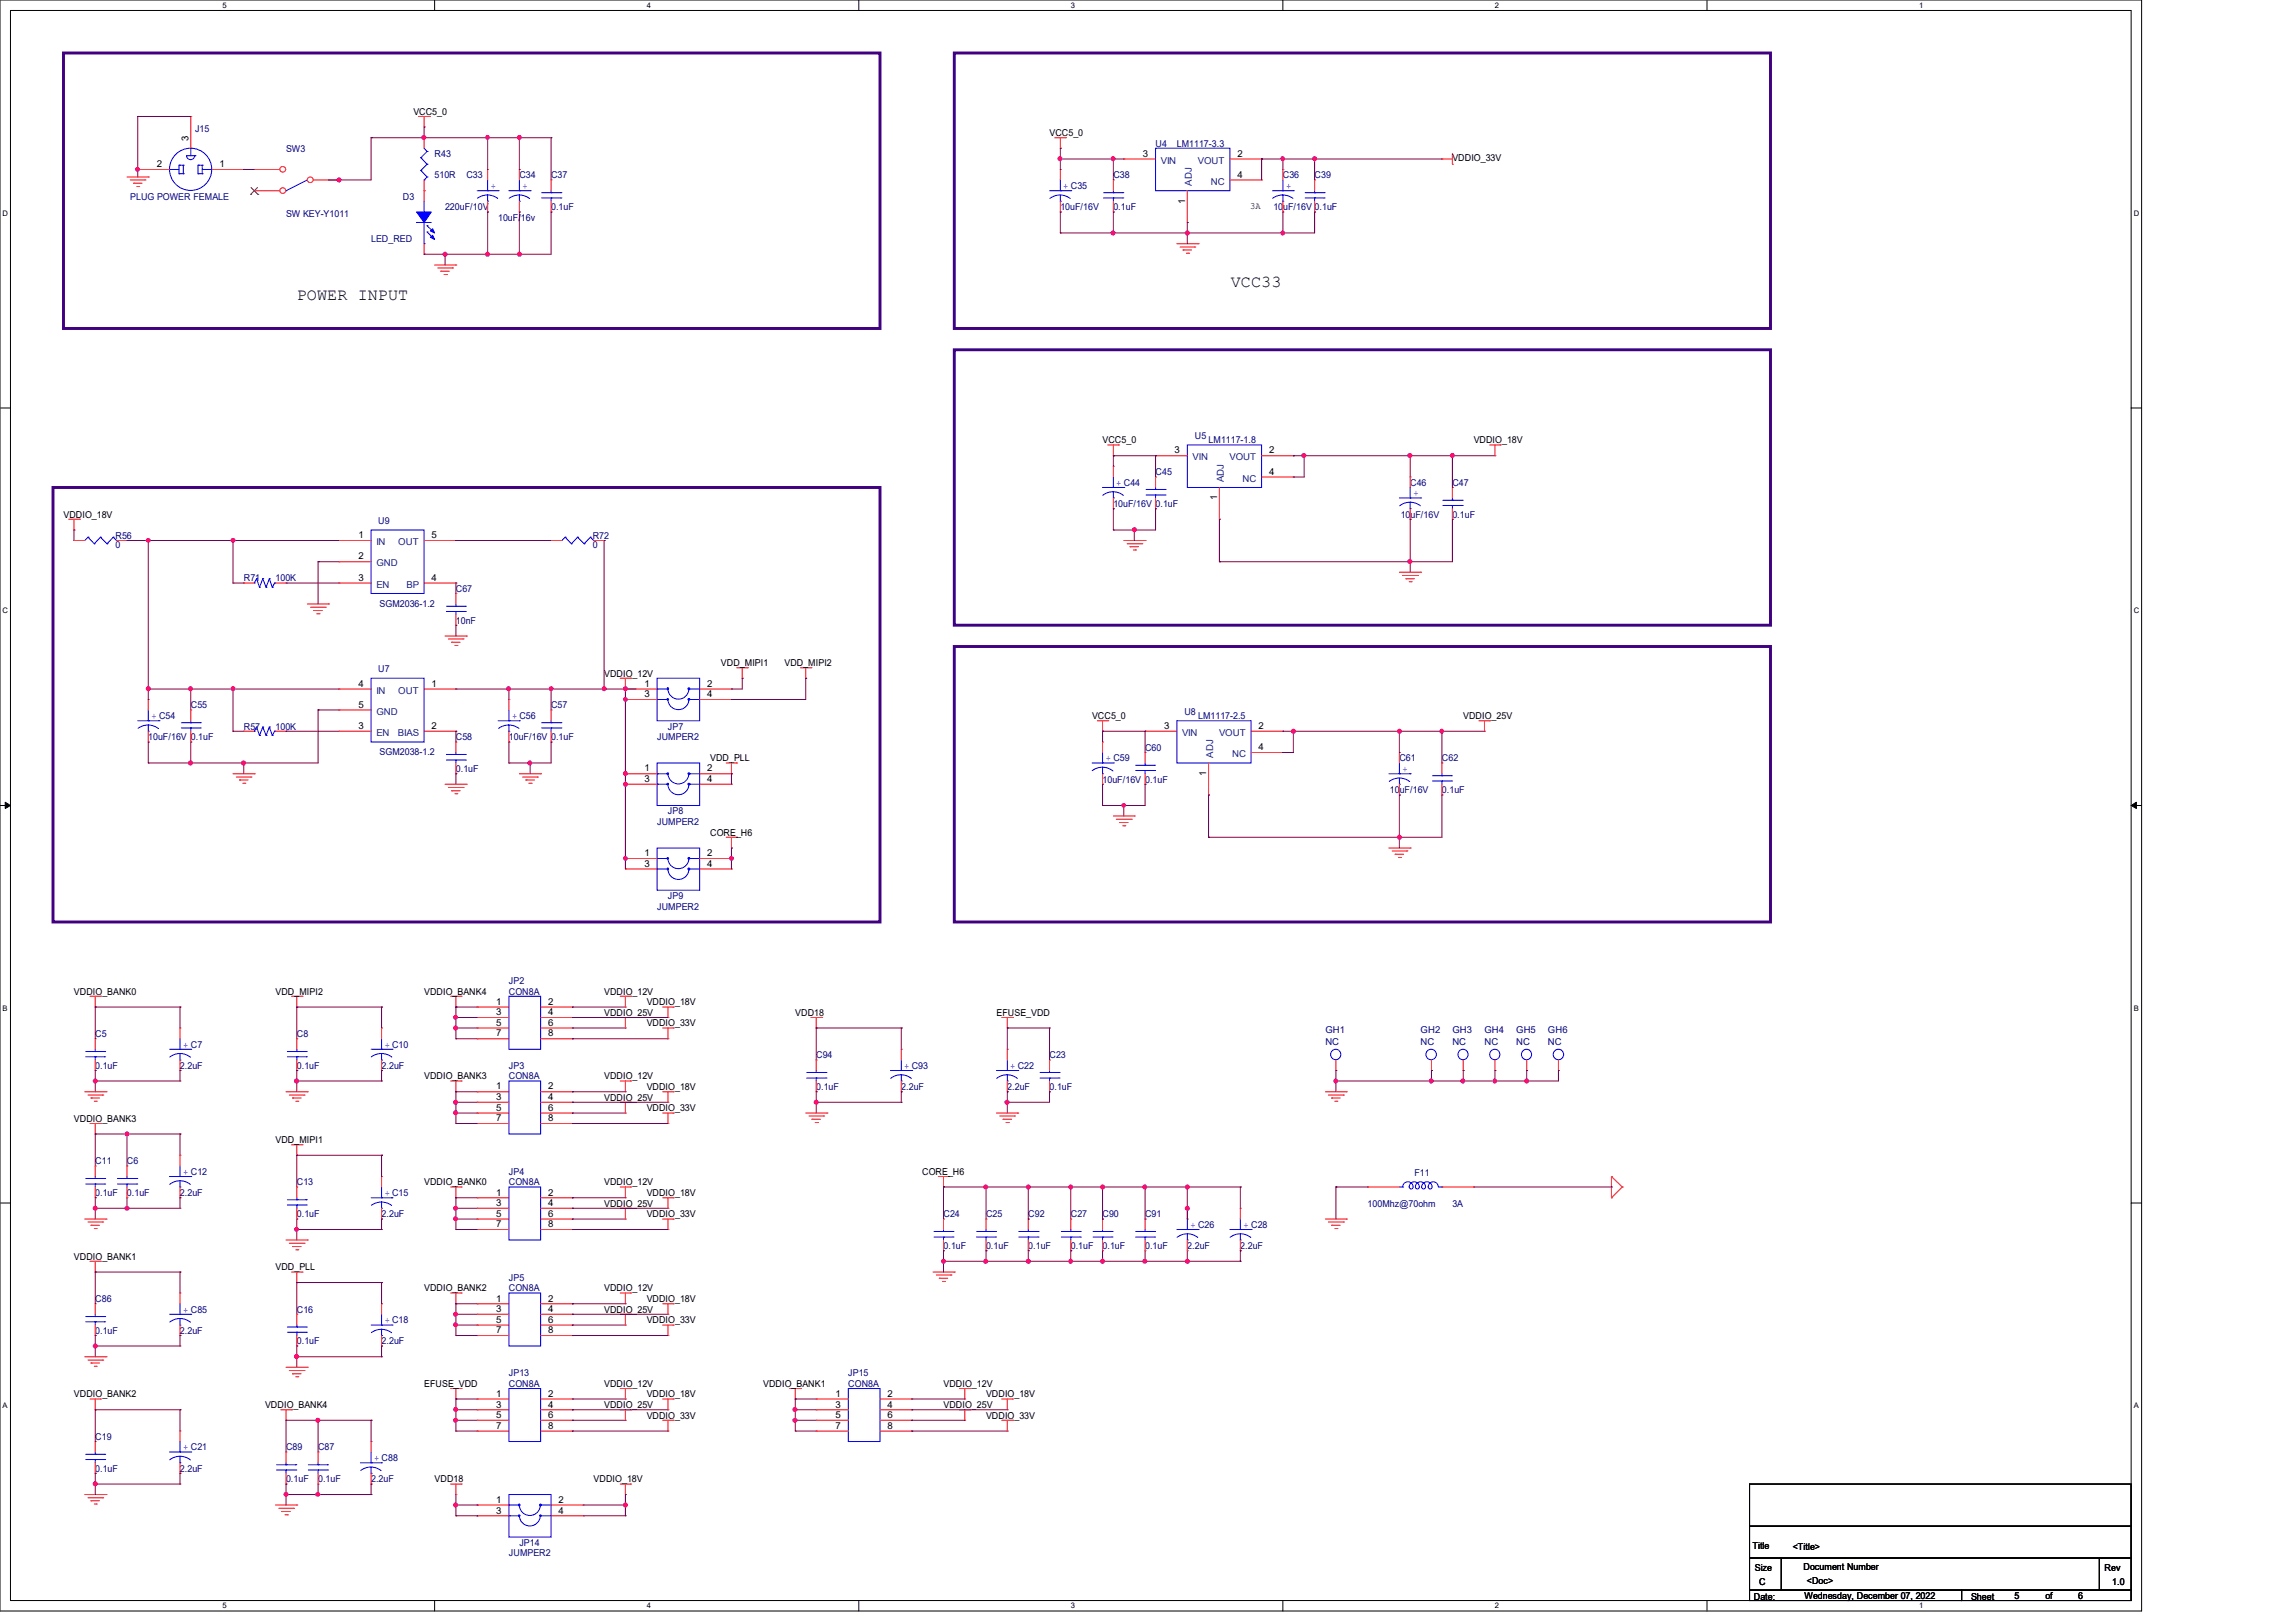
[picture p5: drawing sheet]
<svg xmlns="http://www.w3.org/2000/svg" width="297mm" height="210mm" viewBox="0 0 297 210" stroke-linecap="round" stroke-linejoin="round" font-family="sans-serif">
<defs><g id="words">
<g font-size="2.2">
<text x="38.4" y="38.8">POWER INPUT</text>
<text x="159.2" y="37.2">VCC33</text>
</g>
<g font-size="1.2" fill="#000080">
<text x="25.2" y="17">J15</text>
<text x="37" y="19.6">SW3</text>
<text x="56.2" y="20.3">R43</text>
<text x="56.2" y="23.1">510R</text>
<text x="60.3" y="23.1">C33</text>
<text x="67.2" y="23.1">C34</text>
<text x="71.3" y="23.1">C37</text>
<text x="144" y="23.1">C38</text>
<text x="149.5" y="19">U4</text>
<text x="152.2" y="19">LM1117-3.3</text>
<text x="165.9" y="23.1">C36</text>
<text x="170.1" y="23.1">C39</text>
<text x="16.8" y="25.8">PLUG POWER FEMALE</text>
<text x="37" y="28">SW KEY-Y1011</text>
<text x="52.1" y="25.8">D3</text>
<text x="57.6" y="27.2">220uF/10V</text>
<text x="64.4" y="28.6">10uF/</text>
<text x="67.4" y="28.6">16v</text>
<text x="71.3" y="27.2">0.1uF</text>
<text x="137.2" y="27.2">10uF/16V</text>
<text x="144" y="27.2">0.1uF</text>
<text x="164.7" y="27.2">10uF/16V 0.1uF</text>
<text x="48" y="31.3">LED_RED</text>
<text x="154.6" y="56.8">U5</text>
<text x="156.3" y="57.4">LM1117-1.8</text>
<text x="144" y="65.6">10uF/16V 0.1uF</text>
<text x="149.5" y="61.5">C45</text>
<text x="182.4" y="62.9">C46</text>
<text x="187.9" y="62.9">C47</text>
<text x="14.9" y="69.7">R56</text>
<text x="14.9" y="71">0</text>
<text x="48.9" y="67.8">U9</text>
<text x="76.7" y="69.7">R72</text>
<text x="76.7" y="71">0</text>
<text x="181.2" y="67">10uF/16V</text>
<text x="187.9" y="67">0.1uF</text>
<text x="31.5" y="75.2">R71</text>
<text x="35.6" y="75.2">100K</text>
<text x="59" y="76.6">C67</text>
<text x="49.1" y="78.5">SGM2036-1.2</text>
<text x="59" y="80.7">10nF</text>
<text x="48.9" y="87">U7</text>
<text x="19.2" y="95.8">10uF/16V 0.1uF</text>
<text x="24.7" y="91.7">C55</text>
<text x="31.5" y="94.4">R57</text>
<text x="35.6" y="94.4">100K</text>
<text x="59" y="95.8">C58</text>
<text x="65.8" y="95.8">10uF/16V 0.1uF</text>
<text x="71.3" y="91.7">C57</text>
<text x="85" y="95.8">JUMPER2</text>
<text x="86.4" y="94.4">JP7</text>
<text x="153.2" y="92.5">U8</text>
<text x="155" y="93">LM1117-2.5</text>
<text x="49.1" y="97.7">SGM2038-1.2</text>
<text x="59" y="99.9">0.1uF</text>
<text x="142.6" y="101.3">10uF/16V 0.1uF</text>
<text x="148.1" y="97.2">C60</text>
<text x="181" y="98.5">C61</text>
<text x="186.5" y="98.5">C62</text>
<text x="85" y="106.7">JUMPER2</text>
<text x="86.4" y="105.4">JP8</text>
<text x="179.8" y="102.6">10uF/16V</text>
<text x="186.5" y="102.6">0.1uF</text>
<text x="85" y="117.7">JUMPER2</text>
<text x="86.4" y="116.3">JP9</text>
<text x="65.8" y="127.3">JP2</text>
<text x="65.8" y="128.7">CON8A</text>
<text x="12.3" y="134.2">C5</text>
<text x="38.4" y="134.2">C8</text>
<text x="105.6" y="136.9">C94</text>
<text x="135.8" y="136.9">C23</text>
<text x="171.4" y="133.6">GH1</text>
<text x="171.4" y="135.3">NC</text>
<text x="183.8" y="133.6">GH2</text>
<text x="183.8" y="135.3">NC</text>
<text x="187.9" y="133.6">GH3</text>
<text x="187.9" y="135.3">NC</text>
<text x="192" y="133.6">GH4</text>
<text x="192" y="135.3">NC</text>
<text x="196.1" y="133.6">GH5</text>
<text x="196.1" y="135.3">NC</text>
<text x="200.2" y="133.6">GH6</text>
<text x="200.2" y="135.3">NC</text>
<text x="12.3" y="138.3">0.1uF</text>
<text x="23.3" y="138.3">2.2uF</text>
<text x="38.4" y="138.3">0.1uF</text>
<text x="49.4" y="138.3">2.2uF</text>
<text x="65.8" y="138.3">JP3</text>
<text x="65.8" y="139.7">CON8A</text>
<text x="105.6" y="141">0.1uF</text>
<text x="116.6" y="141">2.2uF</text>
<text x="130.3" y="141">2.2uF</text>
<text x="135.8" y="141">0.1uF</text>
<text x="12.3" y="150.6">C11</text>
<text x="12.3" y="154.7">0.1uF</text>
<text x="16.4" y="150.6">C6</text>
<text x="16.4" y="154.7">0.1uF</text>
<text x="23.3" y="154.7">2.2uF</text>
<text x="38.4" y="153.4">C13</text>
<text x="65.8" y="152">JP4</text>
<text x="65.8" y="153.4">CON8A</text>
<text x="183" y="152.1">F11</text>
<text x="38.4" y="157.5">0.1uF</text>
<text x="49.4" y="157.5">2.2uF</text>
<text x="122" y="157.5">C24</text>
<text x="122" y="161.6">0.1uF</text>
<text x="127.6" y="157.5">C25</text>
<text x="127.6" y="161.6">0.1uF</text>
<text x="133" y="157.5">C92</text>
<text x="133" y="161.6">0.1uF</text>
<text x="138.5" y="157.5">C27</text>
<text x="138.5" y="161.6">0.1uF</text>
<text x="142.6" y="157.5">C90</text>
<text x="142.6" y="161.6">0.1uF</text>
<text x="148.1" y="157.5">C91</text>
<text x="148.1" y="161.6">0.1uF</text>
<text x="153.6" y="161.6">2.2uF</text>
<text x="160.4" y="161.6">2.2uF</text>
<text x="176.9" y="156.1">100Mhz@70ohm</text>
<text x="187.9" y="156.1">3A</text>
<text x="65.8" y="165.7">JP5</text>
<text x="65.8" y="167.1">CON8A</text>
<text x="12.3" y="168.4">C86</text>
<text x="12.3" y="172.6">0.1uF</text>
<text x="23.3" y="172.6">2.2uF</text>
<text x="38.4" y="169.8">C16</text>
<text x="38.4" y="173.9">0.1uF</text>
<text x="49.4" y="173.9">2.2uF</text>
<text x="65.8" y="178.1">JP13</text>
<text x="65.8" y="179.5">CON8A</text>
<text x="109.7" y="178.1">JP15</text>
<text x="109.7" y="179.5">CON8A</text>
<text x="12.3" y="186.3">C19</text>
<text x="12.3" y="190.4">0.1uF</text>
<text x="23.3" y="190.4">2.2uF</text>
<text x="37" y="187.7">C89</text>
<text x="37" y="191.8">0.1uF</text>
<text x="41.1" y="187.7">C87</text>
<text x="41.1" y="191.8">0.1uF</text>
<text x="48" y="191.8">2.2uF</text>
<text x="65.8" y="201.4">JUMPER2</text>
<text x="67.2" y="200">JP14</text>
</g>
<g font-size="1.2">
<text x="53.5" y="14.9">VCC5_0</text>
<text x="135.8" y="17.6">VCC5_0</text>
<text x="20.3" y="21.6">2</text>
<text x="24.4" y="18.2" transform="rotate(-90 24.4 18.2)">3</text>
<text x="28.4" y="21.6">1</text>
<text x="147.8" y="20.3">3</text>
<text x="160.1" y="20.3">2</text>
<text x="160.1" y="23">4</text>
<text x="187.9" y="20.9">VDDIO_33V</text>
<text x="153.3" y="26.3" transform="rotate(-90 153.3 26.3)">1</text>
<text x="161.7" y="27.1">3A</text>
<text x="142.6" y="57.4">VCC5_0</text>
<text x="151.9" y="58.7">3</text>
<text x="164.2" y="58.7">2</text>
<text x="190.6" y="57.4">VDDIO_18V</text>
<text x="157.4" y="64.7" transform="rotate(-90 157.4 64.7)">1</text>
<text x="164.2" y="61.4">4</text>
<text x="8.2" y="67">VDDIO_18V</text>
<text x="46.4" y="69.6">1</text>
<text x="55.8" y="69.6">5</text>
<text x="46.4" y="72.4">2</text>
<text x="46.4" y="75.1">3</text>
<text x="55.8" y="75.1">4</text>
<text x="46.4" y="88.9">4</text>
<text x="55.8" y="88.9">1</text>
<text x="78.1" y="87.5">VDDIO_12V</text>
<text x="83.4" y="88.9">1</text>
<text x="91.5" y="88.9">2</text>
<text x="93.3" y="86.1">VDD_MIPI1</text>
<text x="101.5" y="86.1">VDD_MIPI2</text>
<text x="46.4" y="94.3">3</text>
<text x="46.4" y="91.6">5</text>
<text x="55.8" y="94.3">2</text>
<text x="83.4" y="90.2">3</text>
<text x="91.5" y="90.2">4</text>
<text x="141.3" y="93">VCC5_0</text>
<text x="150.6" y="94.3">3</text>
<text x="162.8" y="94.3">2</text>
<text x="189.3" y="93">VDDIO_25V</text>
<text x="83.4" y="99.8">1</text>
<text x="83.4" y="101.2">3</text>
<text x="91.5" y="99.8">2</text>
<text x="91.5" y="101.2">4</text>
<text x="91.9" y="98.5">VDD_PLL</text>
<text x="156" y="100.4" transform="rotate(-90 156 100.4)">1</text>
<text x="162.8" y="97.1">4</text>
<text x="83.4" y="110.8">1</text>
<text x="83.4" y="112.1">3</text>
<text x="91.5" y="110.8">2</text>
<text x="91.5" y="112.1">4</text>
<text x="91.9" y="108.1">CORE_H6</text>
<text x="9.6" y="128.7">VDDIO_BANK0</text>
<text x="35.6" y="128.7">VDD_MIPI2</text>
<text x="54.9" y="128.7">VDDIO_BANK4</text>
<text x="64.2" y="130">1</text>
<text x="64.2" y="131.4">3</text>
<text x="70.9" y="130">2</text>
<text x="70.9" y="131.4">4</text>
<text x="78.1" y="128.7">VDDIO_12V</text>
<text x="78.1" y="131.4">VDDIO_25V</text>
<text x="83.7" y="130">VDDIO_18V</text>
<text x="102.9" y="131.4">VDD18</text>
<text x="128.9" y="131.4">EFUSE_VDD</text>
<text x="64.2" y="132.7">5</text>
<text x="64.2" y="134.1">7</text>
<text x="70.9" y="132.7">6</text>
<text x="70.9" y="134.1">8</text>
<text x="83.7" y="132.8">VDDIO_33V</text>
<text x="54.9" y="139.7">VDDIO_BANK3</text>
<text x="64.2" y="141">1</text>
<text x="64.2" y="142.3">3</text>
<text x="64.2" y="143.7">5</text>
<text x="70.9" y="141">2</text>
<text x="70.9" y="142.3">4</text>
<text x="70.9" y="143.7">6</text>
<text x="78.1" y="139.7">VDDIO_12V</text>
<text x="78.1" y="142.4">VDDIO_25V</text>
<text x="83.7" y="141">VDDIO_18V</text>
<text x="83.7" y="143.8">VDDIO_33V</text>
<text x="9.6" y="145.2">VDDIO_BANK3</text>
<text x="35.6" y="147.9">VDD_MIPI1</text>
<text x="64.2" y="145.1">7</text>
<text x="70.9" y="145.1">8</text>
<text x="54.9" y="153.4">VDDIO_BANK0</text>
<text x="64.2" y="154.7">1</text>
<text x="70.9" y="154.7">2</text>
<text x="78.1" y="153.4">VDDIO_12V</text>
<text x="83.7" y="154.7">VDDIO_18V</text>
<text x="119.3" y="152">CORE_H6</text>
<text x="64.2" y="156">3</text>
<text x="64.2" y="157.4">5</text>
<text x="64.2" y="158.8">7</text>
<text x="70.9" y="156">4</text>
<text x="70.9" y="157.4">6</text>
<text x="70.9" y="158.8">8</text>
<text x="78.1" y="156.1">VDDIO_25V</text>
<text x="83.7" y="157.5">VDDIO_33V</text>
<text x="9.6" y="163">VDDIO_BANK1</text>
<text x="35.6" y="164.3">VDD_PLL</text>
<text x="54.9" y="167.1">VDDIO_BANK2</text>
<text x="78.1" y="167.1">VDDIO_12V</text>
<text x="64.2" y="168.4">1</text>
<text x="64.2" y="169.8">3</text>
<text x="64.2" y="171.2">5</text>
<text x="64.2" y="172.5">7</text>
<text x="70.9" y="168.4">2</text>
<text x="70.9" y="169.8">4</text>
<text x="70.9" y="171.2">6</text>
<text x="70.9" y="172.5">8</text>
<text x="78.1" y="169.8">VDDIO_25V</text>
<text x="83.7" y="168.4">VDDIO_18V</text>
<text x="83.7" y="171.2">VDDIO_33V</text>
<text x="54.9" y="179.5">EFUSE_VDD</text>
<text x="78.1" y="179.5">VDDIO_12V</text>
<text x="98.7" y="179.5">VDDIO_BANK1</text>
<text x="122" y="179.5">VDDIO_12V</text>
<text x="9.6" y="180.8">VDDIO_BANK2</text>
<text x="34.3" y="182.2">VDDIO_BANK4</text>
<text x="64.2" y="180.7">1</text>
<text x="64.2" y="182.1">3</text>
<text x="64.2" y="183.5">5</text>
<text x="64.2" y="184.9">7</text>
<text x="70.9" y="180.7">2</text>
<text x="70.9" y="182.1">4</text>
<text x="70.9" y="183.5">6</text>
<text x="70.9" y="184.9">8</text>
<text x="78.1" y="182.2">VDDIO_25V</text>
<text x="83.7" y="180.8">VDDIO_18V</text>
<text x="83.7" y="183.6">VDDIO_33V</text>
<text x="108.1" y="180.7">1</text>
<text x="108.1" y="182.1">3</text>
<text x="108.1" y="183.5">5</text>
<text x="108.1" y="184.9">7</text>
<text x="114.8" y="180.7">2</text>
<text x="114.8" y="182.1">4</text>
<text x="114.8" y="183.5">6</text>
<text x="114.8" y="184.9">8</text>
<text x="122" y="182.2">VDDIO_25V</text>
<text x="127.6" y="180.8">VDDIO_18V</text>
<text x="127.6" y="183.6">VDDIO_33V</text>
<text x="56.2" y="191.8">VDD18</text>
<text x="76.8" y="191.8">VDDIO_18V</text>
<text x="64.2" y="194.4">1</text>
<text x="64.2" y="195.8">3</text>
<text x="72.3" y="194.4">2</text>
<text x="72.3" y="195.8">4</text>
<text x="226.7" y="200.4">Title</text>
<text x="227" y="203.3">Size</text>
<text x="231.9" y="200.6">&lt;Title&gt;</text>
<text x="233.3" y="203.2">Document Number</text>
<text x="272.2" y="203.3">Rev</text>
<text x="226.9" y="207">Date:</text>
<text x="227.5" y="205.1">C</text>
<text x="233.4" y="206.9">Wednesday, December 07, 2022</text>
<text x="233.7" y="204.9">&lt;Doc&gt;</text>
<text x="255" y="207">Sheet</text>
<text x="260.6" y="206.9">5</text>
<text x="264.6" y="206.9">of</text>
<text x="268.8" y="206.9">6</text>
<text x="273.2" y="205.1">1.0</text>
</g>
<g font-size="1.2" fill="#004080">
<text x="150.2" y="21.2">VIN</text>
<text x="154.9" y="21.2">VOUT</text>
<text x="156.6" y="23.9">NC</text>
<text x="154.2" y="24" transform="rotate(-90 154.2 24)">ADJ</text>
<text x="154.3" y="59.6">VIN</text>
<text x="159" y="59.6">VOUT</text>
<text x="158.3" y="62.4" transform="rotate(-90 158.3 62.4)">ADJ</text>
<text x="160.7" y="62.3">NC</text>
<text x="48.7" y="70.5">IN</text>
<text x="51.5" y="70.5">OUT</text>
<text x="48.7" y="73.3">GND</text>
<text x="48.7" y="76">EN</text>
<text x="52.6" y="76">BP</text>
<text x="48.7" y="89.7">IN</text>
<text x="51.5" y="89.7">OUT</text>
<text x="48.7" y="95.2">EN</text>
<text x="48.7" y="92.5">GND</text>
<text x="51.5" y="95.2">BIAS</text>
<text x="152.9" y="95.2">VIN</text>
<text x="157.7" y="95.2">VOUT</text>
<text x="156.9" y="98" transform="rotate(-90 156.9 98)">ADJ</text>
<text x="159.4" y="98">NC</text>
</g>
<g font-size="1.2" fill="#00f">
<text x="63.5" y="24.5">+</text>
<text x="67.6" y="24.5">+</text>
<text x="137.5" y="24.5">+ C35</text>
<text x="166.4" y="24.5">+</text>
<text x="144.4" y="62.9">+ C44</text>
<text x="182.8" y="64.2">+</text>
<text x="19.6" y="93">+ C54</text>
<text x="66.3" y="93">+ C56</text>
<text x="143" y="98.5">+ C59</text>
<text x="181.4" y="99.9">+</text>
<text x="23.7" y="135.6">+ C7</text>
<text x="49.8" y="135.6">+ C10</text>
<text x="117" y="138.3">+ C93</text>
<text x="130.7" y="138.3">+ C22</text>
<text x="23.7" y="152">+ C12</text>
<text x="49.8" y="154.8">+ C15</text>
<text x="154" y="158.9">+ C26</text>
<text x="160.9" y="158.9">+ C28</text>
<text x="23.7" y="169.8">+ C85</text>
<text x="49.8" y="171.2">+ C18</text>
<text x="23.7" y="187.7">+ C21</text>
<text x="48.4" y="189.1">+ C88</text>
</g>
<g font-size="1">
<text x="28.8" y="1">5</text>
<text x="83.7" y="1">4</text>
<text x="138.5" y="1">3</text>
<text x="193.4" y="1">2</text>
<text x="248.2" y="1">1</text>
<text x=".3" y="27.9">D</text>
<text x="276" y="27.9">D</text>
<text x=".3" y="79.4">C</text>
<text x="276" y="79.4">C</text>
<text x=".3" y="130.8">B</text>
<text x="276" y="130.8">B</text>
<text x=".3" y="182.2">A</text>
<text x="276" y="182.2">A</text>
<text x="28.8" y="208.1">5</text>
<text x="83.7" y="208.1">4</text>
<text x="138.5" y="208.1">3</text>
<text x="193.4" y="208.1">2</text>
<text x="248.2" y="208.1">1</text>
</g>
</g></defs>
<g fill="none" stroke="#000" stroke-width=".13">
<path d="M0 0h277v208.4h-277zM1.4 1.4h274.3v205.7h-274.3zM56.2 0v1.4M111.1 0v1.4M165.9 0v1.4M220.8 0v1.4M0 52.8h1.4M275.7 52.8h1.3M0 104.2h1.4M.7 103.8l.7 .4-.7 .4zM275.7 104.2l.7-.4v.8zM275.7 104.2h1.3"/>
<path d="M0 155.7h1.4M275.7 155.7h1.3M226.3 192h49.4v5.5h-49.4zM226.3 197.5h49.4v4.1h-49.4zM56.2 207.1v1.3M111.1 207.1v1.3M165.9 207.1v1.3M220.8 207.1v1.3M226.3 201.6h4.1v4.1h-4.1zM226.3 205.7h27.4v1.4h-27.4zM230.4 201.6h41.2v4.1h-41.2zM253.7 205.7h22v1.4h-22z"/>
<path d="M271.6 201.6h4.1v4.1h-4.1z"/>
</g>
<path d="M.7 103.8l.7 .4-.7 .4zM275.7 104.2l.7-.4v.8z" fill="#000"/>
<path d="M8.2 6.9h105.6v35.6h-105.6zM123.4 6.9h105.6v35.6h-105.6zM123.4 45.3h105.6v35.6h-105.6zM6.9 63.1h106.9v56.2h-106.9zM123.4 83.7h105.6v35.6h-105.6z" fill="none" stroke="#400080" stroke-width=".38"/>
<g fill="none" stroke="#f00" stroke-width=".13">
<path d="M54.1 15.1h1.4M54.9 16.4h.1M54.9 15.1v1.3M55.5 15.1h.1M136.4 17.8h1.4M137.2 19.2h.1M137.2 17.8v1.4M137.8 17.8h.1M187.9 19.9v1.4M16.4 22.9h2.8M16.8 23.3h2M17.3 23.7h.1"/>
<path d="M17.3 23.7h1.1M17.7 24.1h.2M17.9 24.1h.1M18.8 23.3h.1M19.2 22.9h.1M56.2 34.3h2.8M56.6 34.7h1.9M57 35.1h.1M57 35.1h1.1M57.4 35.5h.3M57.7 35.5h.1M58.5 34.7h.1"/>
<path d="M59 34.3h.1M71.3 23.3h.1M71.3 27.4h.1M71.3 23.3v1.4M71.3 26v1.4M152.2 31.5h2.8M152.7 32h1.9M153 32.3h.1M153 32.3h1.1M153.5 32.8h.3M153.8 32.8h.1M154.6 32h.1"/>
<path d="M155 31.5h.1M186.5 20.6h.1M186.5 20.6h1.4M187.9 21.3h.1M143.3 57.6h1.4M144 59h.1M144 57.6v1.4M144.7 57.6h.1M192.7 57.6h1.4M193.4 59h.1M193.4 57.6v1.4M194.1 57.6h.1"/>
<path d="M8.9 67.2h1.4M9.6 68.6h.1M9.6 67.2v1.4M10.3 67.2h.1M39.8 78.1h2.7M40.2 78.6h1.9M40.6 79h.1M40.6 79h1.1M41 79.4h.3M41.3 79.4h.1M42.1 78.6h.1M42.5 78.1h.1"/>
<path d="M145.4 69.9h2.7M145.8 70.4h1.9M146.2 70.7h.1M146.2 70.7h1.1M146.6 71.2h.3M146.9 71.2h.1M147.7 70.4h.1M148.1 69.9h.1M181 74h2.8M181.4 74.5h1.9M181.9 74.9h.1M181.9 74.9h1.1"/>
<path d="M182.3 75.3h.2M182.5 75.3h.1M183.3 74.5h.1M183.8 74h.1M57.6 82.3h2.7M58 82.7h1.9M58.4 83.1h.1M58.4 83.1h1.1M58.8 83.5h.3M59.1 83.5h.1M59.9 82.7h.1M60.3 82.3h.1"/>
<path d="M80.2 87.8h1.4M80.9 89.2h.1M80.9 87.8v1.4M81.6 87.8h.1M93.9 98.7h1.4M94.6 98.7v1.4M95.3 98.7h.1M95.3 86.4h1.4M96 87.8h.1M96 86.4v1.4M96.7 86.4h.1M103.5 86.4h1.4"/>
<path d="M104.2 87.8h.1M104.2 86.4v1.4M104.9 86.4h.1M141.9 93.3h1.4M142.6 94.6h.1M142.6 96h.1M142.6 93.3v1.3M142.6 96v1.4M143.3 93.3h.1M191.3 93.3h1.4M192 94.6h.1M192 93.3v1.3"/>
<path d="M192.7 93.3h.1M30.1 100.1h2.8M30.6 100.5h1.9M31 100.9h.1M31 100.9h1.1M31.4 101.3h.3M31.7 101.3h.1M32.5 100.5h.1M32.9 100.1h.1M57.6 101.5h2.7M58 101.9h1.9M58.4 102.3h.1"/>
<path d="M58.4 102.3h1.1M58.8 102.7h.3M59.1 102.7h.1M59.9 101.9h.1M60.3 101.5h.1M67.2 100.1h2.7M67.6 100.5h1.9M68 100.9h.1M68 100.9h1.1M68.4 101.3h.3M68.7 101.3h.1M69.5 100.5h.1"/>
<path d="M69.9 100.1h.1M93.9 108.3h1.4M94.6 109.7h.1M94.6 100.1h.1M94.6 108.3v1.4M95.3 108.3h.1M142.6 101.5h.1M142.6 100.1v1.4M144 105.6h2.7M144.4 106h1.9M144.8 106.4h.1M144.8 106.4h1.1"/>
<path d="M145.2 106.8h.3M145.5 106.8h.1M146.3 106h.1M146.7 105.6h.1M179.7 109.7h2.7M180.1 110.1h1.9M180.5 110.5h.1M180.5 110.5h1.1M180.9 111h.3M181.2 111h.1M182 110.1h.1M182.4 109.7h.1"/>
<path d="M11.6 128.9h1.4M12.3 130.3h.1M12.3 128.9v1.4M13 128.9h.1M37.7 128.9h1.4M38.4 130.3h.1M38.4 128.9v1.4M39.1 128.9h.1M58.3 128.9h1.3M58.3 139.9h1.3M59 130.3h.1M59 128.9v1.4"/>
<path d="M59 139.9v1.4M59.6 139.9h.1M59.6 128.9h.1M80.2 131.7h1.4M80.2 128.9h1.4M80.2 139.9h1.4M80.9 130.3h.1M80.9 133h.1M80.9 128.9v1.4M80.9 131.7v1.3M80.9 139.9v1.4M81.6 139.9h.1"/>
<path d="M81.6 128.9h.1M81.6 131.7h.1M85.7 130.3h1.4M85.7 133h1.4M86.4 131.7h.1M86.4 134.4h.1M86.4 130.3v1.4M86.4 133v1.4M87.1 130.3h.1M87.1 133h.1M104.9 131.7h1.4M105.6 133h.1"/>
<path d="M105.6 131.7v1.3M106.3 131.7h.1M129.6 131.7h1.4M130.3 133h.1M130.3 131.7v1.3M131 131.7h.1M11 157.7h2.7M11 141.3h2.7M11.4 158.1h1.9M11.4 141.7h1.9M11.6 145.4h1.4M11.8 158.5h.1"/>
<path d="M11.8 142.1h.1M11.8 158.5h1.1M11.8 142.1h1.1M12.2 159h.2M12.2 142.5h.2M12.3 146.7h.1M12.3 145.4v1.3M12.4 159h.1M12.4 142.5h.1M13 145.4h.1M13.3 158.1h.1M13.3 141.7h.1"/>
<path d="M13.7 157.7h.1M13.7 141.3h.1M37 141.3h2.8M37.4 141.7h1.9M37.7 148.1h1.4M37.8 142.1h.1M37.8 142.1h1.1M38.3 142.5h.2M38.4 149.5h.1M38.4 148.1v1.4M38.5 142.5h.1M39.1 148.1h.1"/>
<path d="M39.3 141.7h.1M39.8 141.3h.1M58.3 153.6h1.3M59 141.3h.1M59 155h.1M59 153.6v1.4M59.6 153.6h.1M80.2 142.6h1.4M80.2 153.6h1.4M80.2 156.3h1.4M80.9 141.3h.1M80.9 144h.1"/>
<path d="M80.9 155h.1M80.9 157.7h.1M80.9 142.6v1.4M80.9 153.6v1.4M80.9 156.3v1.4M81.6 142.6h.1M81.6 153.6h.1M81.6 156.3h.1M85.7 157.7h1.4M85.7 144h1.4M85.7 141.3h1.4M85.7 155h1.4"/>
<path d="M86.4 142.6h.1M86.4 145.4h.1M86.4 156.3h.1M86.4 159.1h.1M86.4 141.3v1.3M86.4 144v1.4M86.4 155v1.3M86.4 157.7v1.4M87.1 141.3h.1M87.1 144h.1M87.1 155h.1M87.1 157.7h.1"/>
<path d="M104.2 144h2.8M104.6 144.4h2M105 144.8h.1M105 144.8h1.1M105.5 145.2h.2M105.7 145.2h.1M106.6 144.4h.1M107 144h.1M121.4 152.2h1.3M122 153.6h.1M122 152.2v1.4M122.7 152.2h.1"/>
<path d="M127.6 157.7h.1M127.6 157.7v1.4M128.9 144h2.8M129.3 144.4h1.9M129.8 144.8h.1M129.8 144.8h1.1M130.1 145.2h.3M130.4 145.2h.1M131.2 144.4h.1M131.7 144h.1M133 157.7h.1M133 157.7v1.4"/>
<path d="M171.4 157.7h2.8M171.4 141.3h2.8M171.8 158.1h2M171.8 141.7h2M172.3 142.1h.1M172.3 158.5h.1M172.3 158.5h1.1M172.3 142.1h1.1M172.7 159h.2M172.7 142.5h.2M172.9 142.5h.1M172.9 159h.1"/>
<path d="M173.8 141.7h.1M173.8 158.1h.1M174.2 141.3h.1M174.2 157.7h.1M208.4 152.2h.1M208.4 155h.1M208.4 152.2v2.8M208.4 152.2l1.4 1.4M209.8 153.6h.1M209.8 153.6l-1.4 1.4M11 175.6h2.7M11.4 176h1.9"/>
<path d="M11.6 163.2h1.4M11.8 176.4h.1M11.8 176.4h1.1M12.2 176.8h.2M12.3 164.6h.1M12.3 163.2v1.4M12.4 176.8h.1M13 163.2h.1M13.3 176h.1M13.7 175.6h.1M37 160.4h2.8M37 176.9h2.8"/>
<path d="M37.4 160.9h1.9M37.4 177.3h1.9M37.7 164.6h1.4M37.8 161.3h.1M37.8 177.8h.1M37.8 161.3h1.1M37.8 177.8h1.1M38.3 161.7h.2M38.3 178.1h.2M38.4 165.9h.1M38.4 164.6v1.3M38.5 161.7h.1"/>
<path d="M38.5 178.1h.1M39.1 164.6h.1M39.3 160.9h.1M39.3 177.3h.1M39.8 160.4h.1M39.8 176.9h.1M58.3 167.3h1.3M58.3 179.7h1.3M59 168.7h.1M59 167.3v1.4M59 179.7v1.3M59.6 167.3h.1"/>
<path d="M59.6 179.7h.1M80.2 167.3h1.4M80.2 170.1h1.4M80.2 179.7h1.4M80.9 168.7h.1M80.9 171.4h.1M80.9 167.3v1.4M80.9 170.1v1.3M80.9 179.7v1.3M81.6 167.3h.1M81.6 170.1h.1M81.6 179.7h.1"/>
<path d="M85.7 168.7h1.4M85.7 171.4h1.4M86.4 170.1h.1M86.4 172.8h.1M86.4 168.7v1.4M86.4 171.4v1.4M87.1 168.7h.1M87.1 171.4h.1M102.2 179.7h1.3M102.9 179.7v1.3M103.5 179.7h.1M120.7 164.6h2.7"/>
<path d="M121.1 165h1.9M121.5 165.4h.1M121.5 165.4h1.1M121.9 165.8h.3M122.2 165.8h.1M123 165h.1M123.4 164.6h.1M124.1 179.7h1.4M124.8 179.7v1.3M125.5 179.7h.1M127.6 161.8h.1M127.6 160.4v1.4"/>
<path d="M133 161.8h.1M133 160.4v1.4M11 193.4h2.7M11.4 193.8h1.9M11.6 181h1.4M11.8 194.2h.1M11.8 194.2h1.1M12.2 194.6h.2M12.3 182.4h.1M12.3 181v1.4M12.4 194.6h.1M13 181h.1"/>
<path d="M13.3 193.8h.1M13.7 193.4h.1M35.6 194.7h2.8M36.1 195.2h1.9M36.3 182.4h1.4M36.4 195.6h.1M36.4 195.6h1.1M36.9 196h.3M37 183.8h.1M37 182.4v1.4M37.2 196h.1M37.7 182.4h.1"/>
<path d="M38 195.2h.1M38.4 194.7h.1M58.3 192h1.3M59 181h.1M59 193.4h.1M59 192v1.4M59.6 192h.1M80.2 182.4h1.4M80.2 192h1.4M80.9 181h.1M80.9 183.8h.1M80.9 193.4h.1"/>
<path d="M80.9 182.4v1.4M80.9 192v1.4M81.6 182.4h.1M81.6 192h.1M85.7 181h1.4M85.7 183.8h1.4M86.4 182.4h.1M86.4 185.2h.1M86.4 181v1.4M86.4 183.8v1.4M87.1 181h.1M87.1 183.8h.1"/>
<path d="M102.9 181h.1M124.1 182.4h1.4M124.8 181h.1M124.8 183.8h.1M124.8 182.4v1.4M125.5 182.4h.1M129.6 181h1.4M129.6 183.8h1.4M130.3 182.4h.1M130.3 185.2h.1M130.3 181v1.4M130.3 183.8v1.4"/>
<path d="M131 181h.1M131 183.8h.1"/>
</g>
<g fill="none" stroke="#00f" stroke-width=".13">
<path d="M70.1 25.6h2.5M70.1 24.9h2.5M71.3 24.9h.1M71.3 25.6h.1M71.3 24.7v.2M71.3 25.6v.4M72.6 25.6h.1M72.6 24.9h.1M141.3 98.7h2.7M142.6 98.7h.1M142.6 99.3a2.17 2.17 0 0 1 1.4 .5M142.6 99.3a2.17 2.17 0 0 0-1.3 .4"/>
<path d="M142.6 97.4v1.3M142.6 99.3v.8M144 98.7h.1M142.6 100.1h.1M126.3 159.3h2.5M127.6 159.3h.1M127.6 159.1v.2M128.8 159.3h.1M131.8 159.3h2.5M133 159.3h.1M133 159.1v.2M134.3 159.3h.1"/>
<path d="M126.3 160.1h2.5M127.6 160.1h.1M127.6 160.1v.3M128.8 160.1h.1M131.8 160.1h2.5M133 160.1h.1M133 160.1v.3M134.3 160.1h.1M67.2 196.1a1.36 1.36 0 0 0 1.3 1.3 1.36 1.36 0 0 0 1.4-1.3"/>
</g>
<circle cx="69.9" cy="196.1" r=".11" fill="#00f"/>
<g fill="none" stroke="#00f" stroke-width=".13">
<path d="M67.2 194.7a1.35 1.35 0 0 0 1.3 1.4 1.35 1.35 0 0 0 1.4-1.4"/>
<circle cx="69.9" cy="196.1" r=".11"/>
</g>
<circle cx="69.9" cy="194.7" r=".12" fill="#00f"/>
<circle cx="69.9" cy="194.7" r=".12" fill="none" stroke="#00f" stroke-width=".13"/>
<circle cx="67.2" cy="194.7" r=".12" fill="#00f"/>
<circle cx="67.2" cy="194.7" r=".12" fill="none" stroke="#00f" stroke-width=".13"/>
<circle cx="67.2" cy="196.1" r=".11" fill="#00f"/>
<g fill="none" stroke="#00f" stroke-width=".13">
<path d="M149.5 19.2h9.6v5.5h-9.6zM61.7 24.7h2.7M63.1 26h.1M63.1 24.7h.1M63.1 25.2a2.2 2.2 0 0 1 1.3 .5M63.1 25.2a2.18 2.18 0 0 0-1.3 .5M63.1 23.3v1.4M63.1 25.2v.8M64.4 24.7h.1M142.7 25.6h2.5M142.7 24.9h2.5M144 24.9h.1"/>
<path d="M144 25.6h.1M144 24.7v.2M144 25.6v.4M145.2 25.6h.1M145.2 24.9h.1M168.8 25.6h2.5M168.8 24.9h2.5M170.1 24.9h.1M170.1 25.6h.1M170.1 24.7v.2M170.1 25.6v.4M171.3 25.6h.1"/>
<path d="M171.3 24.9h.1M32.9 75.4h.1M33.2 74.9h.1M33.2 74.9l.4 1.1M33.2 74.9l-.3 .5M33.6 76h.1M34 74.9h.1M34 74.9l.4 1.1M34 74.9l-.4 1.1M34.4 76h.1M34.8 74.9h.1M34.8 74.9l.4 1.1"/>
<path d="M34.8 74.9l-.4 1.1M35.2 76h.1M35.5 75.4h.1M35.5 75.4l-.3 .6M48 68.6h6.9v8.2h-6.9zM57.7 79.1h2.5M57.7 78.4h2.5M59 78.4h.1M59 79.1h.1M59 78.1v.3M59 79.1v.4M60.2 79.1h.1"/>
<path d="M60.2 78.4h.1M148.3 64.1h2.4M148.3 63.3h2.4M149.5 63.3h.1M149.5 64.1h.1M149.5 63.1v.2M149.5 64.1v.3M150.7 64.1h.1M150.7 63.3h.1M186.6 65.4h2.5M186.6 64.7h2.5M187.9 64.7h.1"/>
<path d="M187.9 65.4h.1M187.9 64.4v.3M187.9 65.4v.4M189.1 65.4h.1M189.1 64.7h.1M57.7 98.3h2.5M57.7 97.6h2.5M59 97.6h.1M59 98.3h.1M59 97.4v.2M59 98.3v.4M60.2 98.3h.1"/>
<path d="M60.2 97.6h.1M64.4 93.3h2.8M65.8 94.6h.1M65.8 93.3h.1M65.8 93.8a2.2 2.2 0 0 1 1.3 .5M65.8 93.8a2.19 2.19 0 0 0-1.3 .5M65.8 91.9v1.4M65.8 93.8v.8M67.2 93.3h.1M146.9 99.7h2.5M146.9 99h2.5M148.1 99h.1"/>
<path d="M148.1 99.7h.1M148.1 98.7v.3M148.1 99.7v.4M149.4 99.7h.1M149.4 99h.1M152.2 93.3h9.6v5.4h-9.6zM86.4 112.4a1.35 1.35 0 0 0 1.4 1.4 1.35 1.35 0 0 0 1.3-1.4M37.2 136.7h2.4M37.2 136.1h2.4M38.4 136.1h.1M38.4 136.7h.1M38.4 135.8v.3"/>
<path d="M38.4 136.7v.5M39.6 136.7h.1M39.6 136.1h.1M48 135.8h2.7M49.4 137.2h.1M49.4 135.8h.1M49.4 136.3a2.18 2.18 0 0 1 1.3 .5M49.4 136.3h-.1a2.17 2.17 0 0 0-1.3 .5M49.4 134.4v1.4M49.4 136.3v.9M50.7 135.8h.1M65.8 128.9h4.1v6.9h-4.1z"/>
<path d="M65.8 139.9h4.1v6.8h-4.1zM115.2 138.5h2.7M116.6 139.9h.1M116.6 138.5h.1M116.6 139.1a2.15 2.15 0 0 1 1.3 .4M116.6 139.1h-.1a2.14 2.14 0 0 0-1.3 .4M116.6 137.2v1.3M116.6 139.1v.8M117.9 138.5h.1M128.9 138.5h2.8M130.3 139.9h.1M130.3 138.5h.1"/>
<path d="M130.3 139.1a2.14 2.14 0 0 1 1.3 .4M130.3 139.1a2.14 2.14 0 0 0-1.4 .4M130.3 137.2v1.3M130.3 139.1v.8M131.7 138.5h.1M134.5 139.5h2.5M134.5 138.8h2.5M135.8 138.8h.1M135.8 139.5h.1M135.8 138.5v.3M135.8 139.5v.4M137 139.5h.1"/>
<path d="M137 138.8h.1M11.1 153.2h2.4M11.1 152.5h2.4M12.3 152.5h.1M12.3 153.2h.1M12.3 152.2v.3M12.3 153.2v.4M13.5 153.2h.1M13.5 152.5h.1M21.9 152.2h2.8M23.3 153.6h.1M23.3 152.2h.1"/>
<path d="M23.3 152.8a2.14 2.14 0 0 1 1.3 .5M23.3 152.8a2.13 2.13 0 0 0-1.3 .4M23.3 150.9v1.3M23.3 152.8v.8M24.7 152.2h.1M120.8 159.3h2.5M122 159.3h.1M122 159.1v.2M123.3 159.3h.1M141.4 159.3h2.4M142.6 159.3h.1M142.6 159.1v.2"/>
<path d="M143.8 159.3h.1M146.9 159.3h2.5M148.1 159.3h.1M148.1 159.1v.2M149.4 159.3h.1M152.2 159.1h2.8M153.6 159.1h.1M153.6 159.6a2.14 2.14 0 0 1 1.3 .5M153.6 159.6a2.14 2.14 0 0 0-1.3 .5M153.6 157.7v1.4M153.6 159.6v.8M155 159.1h.1"/>
<path d="M159.1 159.1h2.7M160.4 159.1h.1M160.4 159.6a2.14 2.14 0 0 1 1.4 .5M160.4 159.6a2.14 2.14 0 0 0-1.3 .5M160.4 157.7v1.4M160.4 159.6v.8M161.8 159.1h.1M11.1 171h2.4M11.1 170.3h2.4M12.3 170.3h.1M12.3 171h.1M12.3 170.1v.2"/>
<path d="M12.3 171v.4M13.5 171h.1M13.5 170.3h.1M120.8 160.1h2.5M122 160.1h.1M122 160.1v.3M123.3 160.1h.1M141.4 160.1h2.4M142.6 160.1h.1M142.6 160.1v.3M143.8 160.1h.1M146.9 160.1h2.5"/>
<path d="M148.1 160.1h.1M148.1 160.1v.3M149.4 160.1h.1M153.6 160.4h.1M160.4 160.4h.1M11.1 188.8h2.4M11.1 188.2h2.4M12.3 188.2h.1M12.3 188.8h.1M12.3 187.9v.3M12.3 188.8v.5M13.5 188.8h.1"/>
<path d="M13.5 188.2h.1M21.9 187.9h2.8M23.3 189.3h.1M23.3 187.9h.1M23.3 188.4a2.14 2.14 0 0 1 1.3 .5M23.3 188.4a2.13 2.13 0 0 0-1.3 .5M23.3 186.5v1.4M23.3 188.4v.9M24.7 187.9h.1M39.9 190.2h2.5M39.9 189.5h2.5M41.1 189.5h.1"/>
<path d="M41.1 190.2h.1M41.1 189.3v.2M41.1 190.2v.4M42.4 190.2h.1M42.4 189.5h.1M46.6 189.3h2.8M48 190.6h.1M48 189.3h.1M48 189.8a2.16 2.16 0 0 1 1.3 .5M48 189.8a2.15 2.15 0 0 0-1.3 .5M48 187.9v1.4M48 189.8v.8"/>
<path d="M49.4 189.3h.1M65.8 193.4h5.5v5.5h-5.5zM65.8 196.1h.1M65.8 194.7h.1M65.8 194.7h1.4M65.8 196.1h1.4M69.9 194.7h.1M69.9 196.1h.1M69.9 194.7h1.4M69.9 196.1h1.4"/>
<circle cx="185.1" cy="136.4" r=".68"/>
<circle cx="197.5" cy="136.4" r=".67"/>
<circle cx="201.6" cy="136.4" r=".68"/>
<circle cx="67.2" cy="196.1" r=".11"/>
</g>
<g fill="none" stroke="#f00" stroke-width=".13">
<path d="M63.1 21.9h.1M63.1 27.4h.1M63.1 21.9v1.4M63.1 26v1.4M144 23.3h.1M144 27.4h.1M144 23.3v1.4M144 26v1.4M145.4 20.6h.1M145.4 20.6h4.1M153.6 28.8h.1M153.6 24.7v4.1"/>
<path d="M159.1 20.6h4.1M159.1 23.3h4.1M163.2 20.6h.1M163.2 23.3h.1M170.1 23.3h.1M170.1 27.4h.1M170.1 23.3v1.4M170.1 26v1.4M31.5 75.4h.1M31.5 75.4h1.4M35.6 75.4h1.4M37 75.4h.1"/>
<path d="M43.9 69.9h.1M43.9 72.7h.1M43.9 75.4h.1M43.9 69.9h4.1M43.9 72.7h4.1M43.9 75.4h4.1M54.9 69.9h4.1M54.9 75.4h4.1M59 75.4h.1M59 69.9h.1M59 76.8h.1M59 76.8v1.3"/>
<path d="M59 79.5v1.4M149.5 61.7h.1M149.5 65.8h.1M149.5 61.7v1.4M149.5 64.4v1.4M187.9 63.1h.1M187.9 67.2h.1M187.9 63.1v1.3M187.9 65.8v1.4M59 96h.1M59 80.9h.1M59 96v1.4"/>
<path d="M59 98.7v1.4M65.8 90.5h.1M65.8 96h.1M65.8 90.5v1.4M65.8 94.6v1.4M148.1 94.6h.1M148.1 97.4h.1M148.1 94.6h4.1M148.1 97.4v1.3M156.3 98.7v4.2M161.8 94.6h4.1M161.8 97.4h4.1"/>
<path d="M165.9 94.6h.1M165.9 97.4h.1M59 100.1h.1M148.1 101.5h.1M148.1 100.1v1.4M156.3 102.9h.1M38.4 134.4h.1M38.4 138.5h.1M38.4 134.4v1.4M38.4 137.2v1.3M49.4 133h.1M49.4 138.5h.1"/>
<path d="M49.4 133v1.4M49.4 137.2v1.3M61.7 130.3h.1M61.7 131.7h.1M61.7 133h.1M61.7 134.4h.1M61.7 130.3h4.1M61.7 131.7h4.1M61.7 133h4.1M61.7 134.4h4.1M69.9 130.3h4.1M69.9 131.7h4.1"/>
<path d="M69.9 133h4.1M69.9 134.4h4.1M74 130.3h.1M74 131.7h.1M74 133h.1M74 134.4h.1M116.6 135.8h.1M116.6 135.8v1.4M116.6 139.9v1.4M130.3 135.8h.1M130.3 135.8v1.4M130.3 139.9v1.4"/>
<path d="M135.8 137.2h.1M135.8 137.2v1.3M135.8 139.9v1.4M185.2 138.5h.1M185.2 137.2v1.3M197.5 138.5h.1M197.5 137.2v1.3M201.6 138.5h.1M201.6 137.2v1.3M12.3 150.9h.1M12.3 155h.1M12.3 150.9v1.3"/>
<path d="M12.3 153.6v1.4M23.3 149.5h.1M23.3 155h.1M23.3 149.5v1.4M23.3 153.6v1.4M61.7 141.3h.1M61.7 142.6h.1M61.7 144h.1M61.7 145.4h.1M61.7 141.3h4.1M61.7 142.6h4.1M61.7 144h4.1"/>
<path d="M61.7 145.4h4.1M69.9 141.3h4.1M69.9 142.6h4.1M69.9 144h4.1M69.9 145.4h4.1M74 141.3h.1M74 142.6h.1M74 144h.1M74 145.4h.1M116.6 141.3h.1M122 157.7h.1M122 157.7v1.4"/>
<path d="M130.3 141.3h.1M135.8 141.3h.1M142.6 157.7h.1M142.6 157.7v1.4M148.1 157.7h.1M148.1 157.7v1.4M153.6 156.3h.1M153.6 156.3v1.4M160.4 156.3h.1M160.4 156.3v1.4M12.3 168.7h.1M12.3 172.8h.1"/>
<path d="M12.3 168.7v1.4M12.3 171.4v1.4M122 161.8h.1M122 160.4v1.4M142.6 161.8h.1M142.6 160.4v1.4M148.1 161.8h.1M148.1 160.4v1.4M153.6 161.8h.1M153.6 160.4v1.4M160.4 161.8h.1M160.4 160.4v1.4"/>
<path d="M12.3 186.5h.1M12.3 190.6h.1M12.3 186.5v1.4M12.3 189.3v1.3M23.3 185.2h.1M23.3 190.6h.1M23.3 185.2v1.3M23.3 189.3v1.3M41.1 187.9h.1M41.1 192h.1M41.1 187.9v1.4M41.1 190.6v1.4"/>
<path d="M48 186.5h.1M48 192h.1M48 186.5v1.4M48 190.6v1.4M61.7 194.7h.1M61.7 196.1h.1M61.7 194.7h4.1M61.7 196.1h4.1M71.3 194.7h4.1M71.3 196.1h4.1M75.4 194.7h.1M75.4 196.1h.1"/>
</g>
<circle cx="89.1" cy="112.4" r=".13" fill="#00f"/>
<g fill="none" stroke="#00f" stroke-width=".13">
<path d="M86.4 111.1a1.36 1.36 0 0 0 1.4 1.3 1.36 1.36 0 0 0 1.3-1.3"/>
<circle cx="89.1" cy="112.4" r=".13"/>
</g>
<path d="M89 111h.2v.1h-.2z" fill-rule="evenodd" fill="#00f"/>
<path d="M89 111h.2v.1h-.2z" fill="none" stroke="#00f" stroke-width=".13"/>
<circle cx="86.4" cy="111.1" r=".11" fill="#00f"/>
<circle cx="86.4" cy="111.1" r=".11" fill="none" stroke="#00f" stroke-width=".13"/>
<circle cx="86.4" cy="112.4" r=".12" fill="#00f"/>
<g fill="none" stroke="#00f" stroke-width=".13">
<path d="M24.7 19.2h.1M24.7 19.2v1M21.9 21.9h.1M21.9 21.9h1.3M23.2 22.5h.1M23.2 21.4h.1M23.2 22.5h.5M23.2 21.4h.5M23.2 21.4v1.1M23.7 21.4h.1M23.7 22.5h.1M23.7 21.4v1.1"/>
<path d="M25.2 20.1a.53 .53 0 0 1-.5 .6 .53 .53 0 0 1-.6-.5h1.1M25.2 20.2h.1M25.6 22.5h.1M25.6 21.4h.1M25.6 22.5h.6M25.6 21.4v1.1M25.6 21.4h.6M26.2 21.4h.1M26.2 22.5h.1M26.2 21.4v1.1M26.2 21.9h1.2M27.4 21.9h.1"/>
<path d="M181 64.4h2.8M182.4 65.8h.1M182.4 64.4h.1M182.4 65a2.18 2.18 0 0 1 1.3 .4M182.4 65a2.19 2.19 0 0 0-1.4 .4M182.4 63.1v1.3M182.4 65v.8M183.8 64.4h.1M23.5 94.2h2.4M23.5 93.5h2.4M24.7 93.5h.1M24.7 94.2h.1"/>
<path d="M24.7 93.3v.2M24.7 94.2v.4M25.9 94.2h.1M25.9 93.5h.1M70.1 94.2h2.5M70.1 93.5h2.5M71.3 93.5h.1M71.3 94.2h.1M71.3 93.3v.2M71.3 94.2v.4M72.6 94.2h.1M72.6 93.5h.1"/>
<path d="M86.4 90.5a1.36 1.36 0 0 0 1.4 1.3 1.36 1.36 0 0 0 1.3-1.3M85 109.7h5.5v5.5h-5.5zM85 112.4h.1M85 111.1h.1M85 111.1h1.4M85 112.4h1.4M89.2 111.1h.1M89.2 112.4h.1M89.2 111.1h1.3M89.2 112.4h1.3"/>
<circle cx="24.7" cy="21.9" r="2.73"/>
<circle cx="86.4" cy="112.4" r=".12"/>
</g>
<g fill="none" stroke="#f00" stroke-width=".13">
<path d="M24.7 15.1h.1M24.7 15.1v4.1M17.8 21.9h.1M17.8 21.9h4.1M27.4 21.9h4.1M31.5 21.9h.1M182.4 61.7h.1M182.4 67.2h.1M182.4 61.7v1.4M182.4 65.8v1.4M24.7 91.9h.1M24.7 96h.1"/>
<path d="M24.7 91.9v1.4M24.7 94.6v1.4M71.3 91.9h.1M71.3 96h.1M71.3 91.9v1.4M71.3 94.6v1.4M80.9 111.1h.1M80.9 112.4h.1M80.9 111.1h4.1M80.9 112.4h4.1M90.5 111.1h4.1M90.5 112.4h4.1"/>
<path d="M94.6 111.1h.1M94.6 112.4h.1"/>
</g>
<path d="M89 90.4h.2v.2h-.2z" fill-rule="evenodd" fill="#00f"/>
<path d="M86.4 89.2a1.36 1.36 0 0 0 1.4 1.3 1.36 1.36 0 0 0 1.3-1.3M89 90.4h.2v.2h-.2z" fill="none" stroke="#00f" stroke-width=".13"/>
<circle cx="89.1" cy="89.1" r=".13" fill="#00f"/>
<circle cx="89.1" cy="89.1" r=".13" fill="none" stroke="#00f" stroke-width=".13"/>
<circle cx="86.4" cy="89.1" r=".12" fill="#00f"/>
<circle cx="86.4" cy="89.1" r=".12" fill="none" stroke="#00f" stroke-width=".13"/>
<circle cx="86.4" cy="90.5" r=".11" fill="#00f"/>
<g fill="none" stroke="#00f" stroke-width=".13">
<path d="M37 24.7h.1M39.8 23.3l-2.8 1.4M48 87.8h6.9v8.2h-6.9zM85 87.8h5.5v5.5h-5.5zM85 90.5h.1M85 89.2h.1M85 89.2h1.4M85 90.5h1.4M89.2 89.2h.1M89.2 90.5h.1M89.2 89.2h1.3M89.2 90.5h1.3"/>
<circle cx="86.4" cy="90.5" r=".11"/>
</g>
<g fill="none" stroke="#f00" stroke-width=".13">
<path d="M43.9 94.6h.1M43.9 89.2h.1M43.9 91.9h.1M43.9 89.2h4.1M43.9 94.6h4.1M43.9 91.9h4.1M54.9 89.2h4.1M54.9 94.6h4.1M59 89.2h.1M59 94.6h.1M80.9 89.2h.1M80.9 90.5h.1"/>
<path d="M80.9 89.2h4.1M80.9 90.5h4.1M90.5 89.2h4.1M90.5 90.5h4.1M94.6 89.2h.1M94.6 90.5h.1"/>
</g>
<circle cx="40.1" cy="23.3" r=".37" fill="#fff"/>
<g fill="none" stroke="#f00" stroke-width=".13">
<path d="M40.6 23.3h3.3M43.9 23.3h.1"/>
<circle cx="40.1" cy="23.3" r=".37"/>
</g>
<circle cx="36.6" cy="24.7" r=".37" fill="#fff"/>
<g fill="none" stroke="#f00" stroke-width=".13">
<path d="M32.9 24.7h.1M32.9 24.7h3.3"/>
<circle cx="36.6" cy="24.7" r=".37"/>
</g>
<path d="M32.4 25.1h.1M32.5 24.3l.9 .8M33.3 24.3l-.9 .8M33.4 25.1h.1" fill="none" stroke="#804000" stroke-width=".13"/>
<circle cx="36.6" cy="21.9" r=".37" fill="#fff"/>
<g fill="none" stroke="#f00" stroke-width=".13">
<path d="M32.9 21.9h.1M32.9 21.9h3.3"/>
<circle cx="36.6" cy="21.9" r=".37"/>
</g>
<path d="M86.4 101.5a1.35 1.35 0 0 0 1.4 1.3 1.35 1.35 0 0 0 1.3-1.3" fill="none" stroke="#00f" stroke-width=".13"/>
<path d="M89 101.4h.2v.1h-.2z" fill-rule="evenodd" fill="#00f"/>
<path d="M86.4 100.1a1.36 1.36 0 0 0 1.4 1.3 1.36 1.36 0 0 0 1.3-1.3M89 101.4h.2v.1h-.2z" fill="none" stroke="#00f" stroke-width=".13"/>
<path d="M89 100h.2v.2h-.2z" fill-rule="evenodd" fill="#00f"/>
<path d="M89 100h.2v.2h-.2z" fill="none" stroke="#00f" stroke-width=".13"/>
<circle cx="86.4" cy="100.1" r=".11" fill="#00f"/>
<circle cx="86.4" cy="100.1" r=".11" fill="none" stroke="#00f" stroke-width=".13"/>
<circle cx="86.4" cy="101.5" r=".11" fill="#00f"/>
<g fill="none" stroke="#00f" stroke-width=".13">
<path d="M53.9 28.8h.1M53.9 28.8h1.9M54.9 27.4h.1M54.9 31.5h.1M54.9 26v1.4M54.9 28.8v2.7M55.2 29.2h.1M55.2 30h.1M55.2 29.2l.9 .8M55.2 30l.9 .9M65.8 24.7h2.8M67.2 26h.1"/>
<path d="M67.2 24.7h.1M67.2 25.2a2.2 2.2 0 0 1 1.3 .5M67.2 25.2a2.18 2.18 0 0 0-1.3 .5M67.2 23.3v1.4M67.2 25.2v.8M68.6 24.7h.1M135.8 24.7h2.7M137.2 26h.1M137.2 24.7h.1M137.2 25.2a2.16 2.16 0 0 1 1.3 .5M137.2 25.2h-.1a2.15 2.15 0 0 0-1.3 .5M137.2 23.3v1.4"/>
<path d="M137.2 25.2v.8M138.5 24.7h.1M164.6 24.7h2.7M165.9 26h.1M165.9 24.7h.1M165.9 25.2a2.2 2.2 0 0 1 1.4 .5M165.9 25.2a2.18 2.18 0 0 0-1.3 .5M165.9 23.3v1.4M165.9 25.2v.8M167.3 24.7h.1M17.8 93.3h2.8M19.2 94.6h.1"/>
<path d="M19.2 93.3h.1M19.2 93.8a2.2 2.2 0 0 1 1.3 .5M19.2 93.8a2.18 2.18 0 0 0-1.3 .4M19.2 91.9v1.4M19.2 93.8v.8M20.6 93.3h.1M85 98.7h5.5v5.5h-5.5zM85 101.5h.1M85 100.1h.1M85 100.1h1.4M85 101.5h1.4M89.2 100.1h.1"/>
<path d="M89.2 101.5h.1M89.2 100.1h1.3M89.2 101.5h1.3M185.3 101h2.4M185.3 100.4h2.4M186.5 100.4h.1M186.5 101h.1M186.5 100.1v.3M186.5 101v.5M187.7 101h.1M187.7 100.4h.1M109.7 179.7h4.1v6.8h-4.1z"/>
<path d="M35.8 190.2h2.5M35.8 189.5h2.5M37 189.5h.1M37 190.2h.1M37 189.3v.2M37 190.2v.4M38.3 190.2h.1M38.3 189.5h.1"/>
<circle cx="86.4" cy="101.5" r=".11"/>
</g>
<g fill="none" stroke="#f00" stroke-width=".13">
<path d="M67.2 21.9h.1M67.2 27.4h.1M67.2 21.9v1.4M67.2 26v1.4M137.2 21.9h.1M137.2 27.4h.1M137.2 21.9v1.4M137.2 26v1.4M165.9 21.9h.1M165.9 27.4h.1M165.9 21.9v1.4M165.9 26v1.4"/>
<path d="M19.2 90.5h.1M19.2 96h.1M19.2 90.5v1.4M19.2 94.6v1.4M186.5 98.7h.1M186.5 98.7v1.4M80.9 100.1h.1M80.9 101.5h.1M80.9 100.1h4.1M80.9 101.5h4.1M90.5 100.1h4.1M90.5 101.5h4.1"/>
<path d="M94.6 100.1h.1M94.6 101.5h.1M186.5 102.9h.1M186.5 101.5v1.4M37 187.9h.1M37 192h.1M37 187.9v1.4M37 190.6v1.4M105.6 181h.1M105.6 182.4h.1M105.6 183.8h.1M105.6 185.2h.1"/>
<path d="M105.6 181h4.1M105.6 182.4h4.1M105.6 183.8h4.1M105.6 185.2h4.1M113.8 181h4.1M113.8 182.4h4.1M113.8 183.8h4.1M113.8 185.2h4.1M117.9 181h.1M117.9 182.4h.1M117.9 183.8h.1M117.9 185.2h.1"/>
</g>
<path d="M53.9 27.4h1.9l-.9 1.4z" fill-rule="evenodd" fill="#00f"/>
<path d="M53.9 27.4h1.9l-.9 1.4z" fill="none" stroke="#00f" stroke-width=".13"/>
<path d="M55.7 30.7l.3-.3 .2 .6z" fill-rule="evenodd" fill="#00f"/>
<path d="M55.7 30.7l.3-.3 .2 .6z" fill="none" stroke="#00f" stroke-width=".13"/>
<path d="M56 29.6l.2 .5-.5-.2z" fill-rule="evenodd" fill="#00f"/>
<g fill="none" stroke="#00f" stroke-width=".13">
<path d="M54.9 19.2l.3 .4M55.2 19.6h.1M55.2 19.6l-.8 .8M54.4 20.4h.1M54.4 22.1h.1M54.4 20.4l.8 .9M54.4 22.1l.8 .8M54.9 23.3h.1M55.2 21.3h.1M55.2 22.9h.1M55.2 21.3l-.8 .8M55.2 22.9l-.3 .4"/>
<path d="M56 29.6l.2 .5-.5-.2zM153.6 57.6h9.6v5.5h-9.6zM11.4 69.5h.1M11.4 69.5l-.4 .4M11.4 69.5l.8 .9M12.2 70.4h.1M13 69.5h.1M13 69.5l-.8 .9M13 69.5l.8 .9M13.8 70.4h.1M14.6 69.5h.1M14.6 69.5l-.8 .9"/>
<path d="M14.6 69.5l.5 .4M15.1 69.9h.1M73.1 69.5h.1M73.1 69.5l-.4 .4M73.1 69.5l.8 .9M73.9 70.4h.1M74.7 69.5h.1M74.7 69.5l-.8 .9M74.7 69.5l.9 .9M75.6 70.4h.1M76.4 69.5h.1M76.4 69.5l-.8 .9"/>
<path d="M76.4 69.5l.4 .4M76.8 69.9h.1M142.6 63.1h2.8M144 64.4h.1M144 63.1h.1M144 63.6a2.14 2.14 0 0 1 1.3 .5M144 63.6a2.14 2.14 0 0 0-1.4 .5M144 61.7v1.4M144 63.6v.8M145.4 63.1h.1M32.9 94.6h.1M33.2 94.1h.1"/>
<path d="M33.2 94.1l.4 1.1M33.2 94.1l-.3 .5M33.6 95.2h.1M34 94.1h.1M34 94.1l.4 1.1M34 94.1l-.4 1.1M34.4 95.2h.1M34.8 94.1h.1M34.8 94.1l.4 1.1M34.8 94.1l-.4 1.1M35.2 95.2h.1M35.5 94.6h.1"/>
<path d="M35.5 94.6l-.3 .6M181 98.7v1.4M179.7 100.1h2.7M181 101.5h.1M181 100.1h.1M181 100.7a2.14 2.14 0 0 1 1.4 .4M181 100.7a2.15 2.15 0 0 0-1.3 .4M181 100.7v.8M182.4 100.1h.1M11.1 136.7h2.4M11.1 136.1h2.4M12.3 136.1h.1"/>
<path d="M12.3 136.7h.1M12.3 135.8v.3M12.3 136.7v.5M13.5 136.7h.1M13.5 136.1h.1M21.9 135.8h2.8M23.3 137.2h.1M23.3 135.8h.1M23.3 136.3a2.14 2.14 0 0 1 1.3 .5M23.3 136.3a2.13 2.13 0 0 0-1.3 .5M23.3 134.4v1.4M23.3 136.3v.9"/>
<path d="M24.7 135.8h.1M104.4 139.5h2.4M104.4 138.8h2.4M105.6 138.8h.1M105.6 139.5h.1M105.6 138.5v.3M105.6 139.5v.4M106.8 139.5h.1M106.8 138.8h.1M15.2 153.2h2.5M15.2 152.5h2.5M16.4 152.5h.1"/>
<path d="M16.4 153.2h.1M16.4 152.2v.3M16.4 153.2v.4M17.7 153.2h.1M17.7 152.5h.1M37.2 155.9h2.4M37.2 155.2h2.4M38.4 155.2h.1M38.4 155.9h.1M38.4 155v.2M38.4 155.9v.4M39.6 155.9h.1"/>
<path d="M39.6 155.2h.1M48 155h2.7M49.4 156.3h.1M49.4 155h.1M49.4 155.5a2.2 2.2 0 0 1 1.3 .5M49.4 155.5h-.1a2.18 2.18 0 0 0-1.3 .5M49.4 153.6v1.4M49.4 155.5v.8M50.7 155h.1M65.8 153.6h4.1v6.8h-4.1zM137.3 159.3h2.4M138.5 159.3h.1"/>
<path d="M138.5 159.1v.2M139.7 159.3h.1M181 153.6h.4M181.4 153.6h.1M181.4 153.6a.66 .66 0 0 1 .8-.7 .66 .66 0 0 1 .5 .9h-.2h-.1a.63 .63 0 0 1 .5-.9 .63 .63 0 0 1 .6 .9h-.2h-.1a.63 .63 0 0 1 .5-.9 .63 .63 0 0 1 .6 .9h-.2h-.1a.64 .64 0 0 1 .6-.9 .64 .64 0 0 1 .6 .9h-.2h-.2a.64 .64 0 0 1 .5-.9 .64 .64 0 0 1 .8 .7M186.1 153.6h.4M186.5 153.6h.1M21.9 170.1h2.8M23.3 171.4h.1M23.3 170.1h.1M23.3 170.6a2.14 2.14 0 0 1 1.3 .5M23.3 170.6a2.13 2.13 0 0 0-1.3 .5"/>
<path d="M23.3 168.7v1.4M23.3 170.6v.8M24.7 170.1h.1M37.2 172.4h2.4M37.2 171.7h2.4M38.4 171.7h.1M38.4 172.4h.1M38.4 171.4v.3M38.4 172.4v.4M39.6 172.4h.1M39.6 171.7h.1M48 171.4h2.7"/>
<path d="M49.4 172.8h.1M49.4 171.4h.1M49.4 172a2.2 2.2 0 0 1 1.3 .4M49.4 172h-.1a2.18 2.18 0 0 0-1.3 .4M49.4 170.1v1.3M49.4 172v.8M50.7 171.4h.1M65.8 179.7h4.1v6.8h-4.1zM65.8 167.3h4.1v6.9h-4.1zM137.3 160.1h2.4M138.5 160.1h.1M138.5 160.1v.3"/>
<path d="M139.7 160.1h.1"/>
<circle cx="172.8" cy="136.4" r=".67"/>
<circle cx="189.2" cy="136.4" r=".67"/>
<circle cx="193.3" cy="136.4" r=".67"/>
</g>
<g fill="none" stroke="#f00" stroke-width=".13">
<path d="M54.9 17.8h.1M54.9 17.8v1.4M54.9 24.7h.1M54.9 32.9h.1M54.9 23.3v2.7M54.9 31.5v1.4M149.5 59h.1M149.5 59h4.1M163.2 59h4.1M167.3 59h.1M9.6 69.9h.1M9.6 69.9h1.4"/>
<path d="M15.1 69.9h1.3M16.4 69.9h.1M71.3 69.9h.1M71.3 69.9h1.4M76.8 69.9h1.3M78.1 69.9h.1M144 60.3h.1M144 65.8h.1M144 60.3v1.4M144 64.4v1.4M157.7 67.2h.1M157.7 63.1v4.1"/>
<path d="M163.2 61.7h4.1M167.3 61.7h.1M31.5 94.6h.1M31.5 94.6h1.4M35.6 94.6h1.4M37 94.6h.1M181 97.4h.1M181 97.4v1.3M181 102.9h.1M181 101.5v1.4M12.3 134.4h.1M12.3 138.5h.1"/>
<path d="M12.3 134.4v1.4M12.3 137.2v1.3M23.3 133h.1M23.3 138.5h.1M23.3 133v1.4M23.3 137.2v1.3M105.6 137.2h.1M105.6 137.2v1.3M105.6 139.9v1.4M172.8 138.5h.1M172.8 137.2v1.3M189.3 138.5h.1"/>
<path d="M189.3 137.2v1.3M193.4 138.5h.1M193.4 137.2v1.3M16.4 150.9h.1M16.4 155h.1M16.4 150.9v1.3M16.4 153.6v1.4M38.4 153.6h.1M38.4 157.7h.1M38.4 153.6v1.4M38.4 156.3v1.4M49.4 152.2h.1"/>
<path d="M49.4 157.7h.1M49.4 152.2v1.4M49.4 156.3v1.4M61.7 155h.1M61.7 156.3h.1M61.7 157.7h.1M61.7 159.1h.1M61.7 155h4.1M61.7 156.3h4.1M61.7 157.7h4.1M61.7 159.1h4.1M69.9 155h4.1"/>
<path d="M69.9 156.3h4.1M69.9 157.7h4.1M69.9 159.1h4.1M74 155h.1M74 156.3h.1M74 157.7h.1M74 159.1h.1M105.6 141.3h.1M138.5 157.7h.1M138.5 157.7v1.4M176.9 153.6h.1M176.9 153.6h4.1"/>
<path d="M186.5 153.6h4.1M190.6 153.6h.1M23.3 167.3h.1M23.3 172.8h.1M23.3 167.3v1.4M23.3 171.4v1.4M38.4 170.1h.1M38.4 174.2h.1M38.4 170.1v1.3M38.4 172.8v1.4M49.4 168.7h.1M49.4 174.2h.1"/>
<path d="M49.4 168.7v1.4M49.4 172.8v1.4M61.7 168.7h.1M61.7 170.1h.1M61.7 171.4h.1M61.7 172.8h.1M61.7 168.7h4.1M61.7 170.1h4.1M61.7 171.4h4.1M61.7 172.8h4.1M69.9 168.7h4.1M69.9 170.1h4.1"/>
<path d="M69.9 171.4h4.1M69.9 172.8h4.1M74 168.7h.1M74 170.1h.1M74 171.4h.1M74 172.8h.1M138.5 161.8h.1M138.5 160.4v1.4M61.7 181h.1M61.7 182.4h.1M61.7 183.8h.1M61.7 185.2h.1"/>
<path d="M61.7 181h4.1M61.7 182.4h4.1M61.7 183.8h4.1M61.7 185.2h4.1M69.9 181h4.1M69.9 182.4h4.1M69.9 183.8h4.1M69.9 185.2h4.1M74 181h.1M74 182.4h.1M74 183.8h.1M74 185.2h.1"/>
</g>
<g fill="none" stroke="#800040" stroke-width=".13">
<path d="M130.3 133h.1M130.3 133v2.8M130.3 133h5.5M135.8 133h.1M135.8 133v4.2M12.3 146.7h.1M12.3 155h.1M12.3 156.3h.1M12.3 156.3h4.1M12.3 146.7h4.1M12.3 146.7v4.2M12.3 155v2.7"/>
<path d="M16.4 156.3h.1M16.4 146.7h.1M23.3 155h.1M23.3 146.7h.1M23.3 146.7v2.8M23.3 155v1.3M130.3 142.6h.1M130.3 141.3h.1M130.3 141.3v1.3M135.8 141.3h.1M135.8 141.3v1.3h-5.5"/>
</g>
<circle cx="12.3" cy="156.3" r=".25" fill="#f0f"/>
<circle cx="12.3" cy="156.3" r=".25" fill="none" stroke="#f0f" stroke-width=".13"/>
<path d="M130.3 142.6h.1M130.3 142.6v1.4" fill="none" stroke="#800040" stroke-width=".13"/>
<circle cx="130.3" cy="142.6" r=".25" fill="#f0f"/>
<circle cx="130.3" cy="142.6" r=".25" fill="none" stroke="#f0f" stroke-width=".13"/>
<path d="M122 163.2h.1M122 163.2v1.4M122 163.2h5.6" fill="none" stroke="#800040" stroke-width=".13"/>
<circle cx="127.5" cy="163.2" r=".25" fill="#f0f"/>
<circle cx="127.5" cy="163.2" r=".25" fill="none" stroke="#f0f" stroke-width=".13"/>
<circle cx="122" cy="163.2" r=".25" fill="#f0f"/>
<circle cx="122" cy="163.2" r=".25" fill="none" stroke="#f0f" stroke-width=".13"/>
<path d="M127.6 161.8h.1M127.6 163.2h.1M127.6 161.8v1.4M133 161.8h.1M133 161.8v1.4h-5.4M138.5 161.8h.1M138.5 161.8v1.4M160.4 161.8h.1M160.4 161.8v1.4" fill="none" stroke="#800040" stroke-width=".13"/>
<circle cx="133" cy="163.2" r=".25" fill="#f0f"/>
<circle cx="133" cy="163.2" r=".25" fill="none" stroke="#f0f" stroke-width=".13"/>
<path d="M122 153.6h.1M122 153.6v4.1M122 153.6h5.6M133 157.7h.1M133 153.6v4.1M133 163.2h.1M133 163.2h5.5" fill="none" stroke="#800040" stroke-width=".13"/>
<circle cx="133" cy="153.6" r=".25" fill="#f0f"/>
<circle cx="133" cy="153.6" r=".25" fill="none" stroke="#f0f" stroke-width=".13"/>
<path d="M127.6 153.6h.1M127.6 153.6v4.1M138.5 153.6h.1M138.5 153.6v4.1M160.4 153.6h.1M160.4 153.6v2.7" fill="none" stroke="#800040" stroke-width=".13"/>
<circle cx="127.5" cy="153.6" r=".25" fill="#f0f"/>
<circle cx="127.5" cy="153.6" r=".25" fill="none" stroke="#f0f" stroke-width=".13"/>
<path d="M127.6 153.6h.1M127.6 153.6h10.9M133 153.6h.1M138.5 163.2h4.1M142.6 163.2h.1" fill="none" stroke="#800040" stroke-width=".13"/>
<circle cx="138.5" cy="163.2" r=".24" fill="#f0f"/>
<circle cx="138.5" cy="163.2" r=".24" fill="none" stroke="#f0f" stroke-width=".13"/>
<circle cx="142.6" cy="163.2" r=".25" fill="#f0f"/>
<circle cx="142.6" cy="163.2" r=".25" fill="none" stroke="#f0f" stroke-width=".13"/>
<path d="M138.5 153.6h4.1M142.6 153.6h.1" fill="none" stroke="#800040" stroke-width=".13"/>
<circle cx="138.5" cy="153.6" r=".24" fill="#f0f"/>
<circle cx="138.5" cy="153.6" r=".24" fill="none" stroke="#f0f" stroke-width=".13"/>
<circle cx="142.6" cy="153.6" r=".25" fill="#f0f"/>
<circle cx="142.6" cy="153.6" r=".25" fill="none" stroke="#f0f" stroke-width=".13"/>
<path d="M12.3 139.9h11M23.3 139.9h.1M122 161.8h.1M122 161.8v1.4" fill="none" stroke="#800040" stroke-width=".13"/>
<circle cx="12.3" cy="139.9" r=".25" fill="#f0f"/>
<circle cx="12.3" cy="139.9" r=".25" fill="none" stroke="#f0f" stroke-width=".13"/>
<g fill="none" stroke="#800040" stroke-width=".13">
<path d="M12.3 139.9h.1M12.3 130.3h.1M12.3 138.5h.1M12.3 130.3v4.1M12.3 138.5v2.8M12.3 130.3h11M23.3 138.5h.1M23.3 130.3h.1M23.3 130.3v2.7M23.3 138.5v1.4M38.4 138.5h.1M38.4 139.9h.1"/>
<path d="M38.4 138.5v2.8M38.4 139.9h11M49.4 139.9h.1"/>
</g>
<circle cx="38.4" cy="139.9" r=".25" fill="#f0f"/>
<circle cx="38.4" cy="139.9" r=".25" fill="none" stroke="#f0f" stroke-width=".13"/>
<path d="M38.4 130.3h.1M38.4 130.3v4.1M38.4 130.3h11M49.4 138.5h.1M49.4 130.3h.1M49.4 130.3v2.7M49.4 138.5v1.4M38.4 157.7h.1M38.4 159.1h.1M38.4 157.7v2.7" fill="none" stroke="#800040" stroke-width=".13"/>
<circle cx="38.4" cy="159.1" r=".24" fill="#f0f"/>
<circle cx="38.4" cy="159.1" r=".24" fill="none" stroke="#f0f" stroke-width=".13"/>
<path d="M38.4 149.5h.1M38.4 159.1h11M38.4 149.5v4.1M38.4 149.5h11M49.4 159.1h.1M49.4 157.7h.1M49.4 149.5h.1M49.4 149.5v2.7M49.4 157.7v1.4M38.4 174.2h.1M38.4 175.6h.1M38.4 174.2v2.7" fill="none" stroke="#800040" stroke-width=".13"/>
<circle cx="38.4" cy="175.5" r=".25" fill="#f0f"/>
<circle cx="38.4" cy="175.5" r=".25" fill="none" stroke="#f0f" stroke-width=".13"/>
<g fill="none" stroke="#800040" stroke-width=".13">
<path d="M59 141.3h.1M59 145.4h.1M59 141.3h2.7M59 145.4h2.7M59 141.3v1.3M74 142.6h.1M74 141.3h.1M74 145.4h.1M74 144h.1M74 142.6h12.4M74 141.3h6.9M74 145.4h12.4"/>
<path d="M74 144h6.9M38.4 165.9h.1M38.4 175.6h11M38.4 165.9v4.2M38.4 165.9h11M49.4 175.6h.1M49.4 174.2h.1M49.4 165.9h.1M49.4 165.9v2.8M49.4 174.2v1.4"/>
</g>
<circle cx="58.9" cy="142.6" r=".25" fill="#f0f"/>
<circle cx="58.9" cy="142.6" r=".25" fill="none" stroke="#f0f" stroke-width=".13"/>
<path d="M59 144h.1M59 144h2.7M59 144v1.4" fill="none" stroke="#800040" stroke-width=".13"/>
<circle cx="58.9" cy="144" r=".25" fill="#f0f"/>
<circle cx="58.9" cy="144" r=".25" fill="none" stroke="#f0f" stroke-width=".13"/>
<g fill="none" stroke="#800040" stroke-width=".13">
<path d="M59 142.6h.1M59 155h.1M59 159.1h.1M59 157.7h.1M59 156.3h.1M59 142.6h2.7M59 142.6v1.4M59 155v4.1M59 156.3h2.7M59 155h2.7M59 159.1h2.7M59 157.7h2.7"/>
<path d="M74 156.3h.1M74 155h.1M74 159.1h.1M74 157.7h.1M74 156.3h12.4M74 155h6.9M74 159.1h12.4M74 157.7h6.9"/>
</g>
<circle cx="58.9" cy="157.7" r=".25" fill="#f0f"/>
<circle cx="58.9" cy="157.7" r=".25" fill="none" stroke="#f0f" stroke-width=".13"/>
<circle cx="58.9" cy="156.3" r=".25" fill="#f0f"/>
<circle cx="58.9" cy="156.3" r=".25" fill="none" stroke="#f0f" stroke-width=".13"/>
<g fill="none" stroke="#800040" stroke-width=".13">
<path d="M59 168.7h.1M59 172.8h.1M59 171.4h.1M59 170.1h.1M59 170.1h2.7M59 168.7h2.7M59 172.8h2.7M59 171.4h2.7M59 168.7v4.1M74 170.1h.1M74 168.7h.1M74 172.8h.1"/>
<path d="M74 171.4h.1M74 170.1h12.4M74 168.7h6.9M74 172.8h12.4M74 171.4h6.9"/>
</g>
<circle cx="58.9" cy="171.4" r=".25" fill="#f0f"/>
<circle cx="58.9" cy="171.4" r=".25" fill="none" stroke="#f0f" stroke-width=".13"/>
<circle cx="58.9" cy="170.1" r=".25" fill="#f0f"/>
<circle cx="58.9" cy="170.1" r=".25" fill="none" stroke="#f0f" stroke-width=".13"/>
<g fill="none" stroke="#800040" stroke-width=".13">
<path d="M59 130.3h.1M59 134.4h.1M59 130.3h2.7M59 134.4h2.7M59 130.3v1.4M74 131.7h.1M74 130.3h.1M74 134.4h.1M74 133h.1M74 131.7h12.4M74 130.3h6.9M74 134.4h12.4"/>
<path d="M74 133h6.9"/>
</g>
<circle cx="58.9" cy="131.6" r=".24" fill="#f0f"/>
<circle cx="58.9" cy="131.6" r=".24" fill="none" stroke="#f0f" stroke-width=".13"/>
<path d="M59 133h.1M59 133h2.7" fill="none" stroke="#800040" stroke-width=".13"/>
<circle cx="58.9" cy="133" r=".25" fill="#f0f"/>
<circle cx="58.9" cy="133" r=".25" fill="none" stroke="#f0f" stroke-width=".13"/>
<path d="M186.5 94.6h.1M186.5 94.6h5.5M59 133h.1M59 131.7h.1M59 131.7v2.7M59 131.7h2.7" fill="none" stroke="#800040" stroke-width=".13"/>
<circle cx="186.5" cy="94.6" r=".24" fill="#f0f"/>
<circle cx="186.5" cy="94.6" r=".24" fill="none" stroke="#f0f" stroke-width=".13"/>
<path d="M142.6 94.6h.1M142.6 94.6h5.5M186.5 94.6h.1M186.5 94.6v4.1M142.6 104.2h.1M142.6 104.2h2.8M145.4 104.2h.1M145.4 104.2v1.4M181 108.3h.1M181 108.3h5.5" fill="none" stroke="#800040" stroke-width=".13"/>
<circle cx="145.4" cy="104.2" r=".23" fill="#f0f"/>
<circle cx="145.4" cy="104.2" r=".23" fill="none" stroke="#f0f" stroke-width=".13"/>
<g fill="none" stroke="#800040" stroke-width=".13">
<path d="M142.6 94.6h.1M142.6 94.6v1.4M148.1 94.6h.1M148.1 94.6v2.8M181 94.6h.1M181 94.6v2.8M142.6 101.5h.1M142.6 101.5v2.7M145.4 104.2h.1M148.1 101.5h.1M148.1 101.5v2.7h-2.7M181 108.3h.1"/>
<path d="M181 102.9h.1M181 102.9v6.8M186.5 102.9h.1M186.5 102.9v5.4"/>
</g>
<circle cx="181" cy="108.3" r=".25" fill="#f0f"/>
<circle cx="181" cy="108.3" r=".25" fill="none" stroke="#f0f" stroke-width=".13"/>
<path d="M165.9 94.6h.1M165.9 94.6h15.1M167.3 94.6h.1M167.3 94.6v2.8M156.3 102.9h.1M156.3 102.9v5.4" fill="none" stroke="#800040" stroke-width=".13"/>
<circle cx="181" cy="94.6" r=".25" fill="#f0f"/>
<circle cx="181" cy="94.6" r=".25" fill="none" stroke="#f0f" stroke-width=".13"/>
<circle cx="167.3" cy="94.6" r=".25" fill="#f0f"/>
<circle cx="167.3" cy="94.6" r=".25" fill="none" stroke="#f0f" stroke-width=".13"/>
<g fill="none" stroke="#800040" stroke-width=".13">
<path d="M137.2 20.6h.1M137.2 20.6h6.8M163.2 20.6h.1M163.2 20.6h2.7M71.3 89.2h.1M71.3 89.2h6.8M80.9 89.2h.1M80.9 89.2h1.4M165.9 97.4h.1M165.9 97.4h1.4M181 94.6h.1M181 94.6h5.5"/>
<path d="M156.3 108.3h.1M156.3 108.3h24.7"/>
</g>
<circle cx="144" cy="20.5" r=".25" fill="#f0f"/>
<circle cx="144" cy="20.5" r=".25" fill="none" stroke="#f0f" stroke-width=".13"/>
<circle cx="137.1" cy="20.5" r=".25" fill="#f0f"/>
<circle cx="137.1" cy="20.5" r=".25" fill="none" stroke="#f0f" stroke-width=".13"/>
<path d="M65.8 98.7h.1M65.8 96h.1M65.8 98.7h5.5M65.8 96v2.7M68.6 98.7h.1M68.6 98.7v1.4" fill="none" stroke="#800040" stroke-width=".13"/>
<circle cx="68.5" cy="98.7" r=".25" fill="#f0f"/>
<circle cx="68.5" cy="98.7" r=".25" fill="none" stroke="#f0f" stroke-width=".13"/>
<path d="M24.7 89.2h.1M24.7 89.2h5.4M71.3 96h.1M71.3 96v2.7M80.9 89.2h.1M80.9 89.2v1.3" fill="none" stroke="#800040" stroke-width=".13"/>
<circle cx="80.9" cy="89.1" r=".25" fill="#f0f"/>
<circle cx="80.9" cy="89.1" r=".25" fill="none" stroke="#f0f" stroke-width=".13"/>
<g fill="none" stroke="#800040" stroke-width=".13">
<path d="M16.4 69.9h.1M16.4 69.9h2.8M30.1 75.4h.1M30.1 69.9h.1M30.1 69.9v5.5M30.1 75.4h1.4M37 75.4h.1M37 75.4h6.9M19.2 89.2h.1M19.2 89.2h5.5M19.2 89.2v1.3M24.7 98.7h.1"/>
<path d="M24.7 98.7h6.8M30.1 89.2h.1M30.1 94.6h.1M30.1 94.6h1.4M30.1 89.2v5.4M37 94.6h.1M37 94.6h6.9M65.8 89.2h.1M65.8 89.2v1.3"/>
</g>
<circle cx="24.6" cy="98.7" r=".25" fill="#f0f"/>
<circle cx="24.6" cy="98.7" r=".25" fill="none" stroke="#f0f" stroke-width=".13"/>
<path d="M30.1 89.2h.1M30.1 89.2h13.8" fill="none" stroke="#800040" stroke-width=".13"/>
<circle cx="30.1" cy="89.1" r=".25" fill="#f0f"/>
<circle cx="30.1" cy="89.1" r=".25" fill="none" stroke="#f0f" stroke-width=".13"/>
<path d="M30.1 69.9h.1M30.1 69.9h13.8" fill="none" stroke="#800040" stroke-width=".13"/>
<circle cx="30.2" cy="69.9" r=".24" fill="#f0f"/>
<circle cx="30.2" cy="69.9" r=".24" fill="none" stroke="#f0f" stroke-width=".13"/>
<g fill="none" stroke="#800040" stroke-width=".13">
<path d="M41.1 72.7h.1M41.1 72.7v5.4M41.1 72.7h2.8M59 69.9h.1M59 75.4h.1M59 69.9h12.3M59 75.4v1.4M19.2 98.7h.1M19.2 96h.1M19.2 96v2.7M24.7 96h.1M24.7 89.2h.1"/>
<path d="M24.7 96v2.7h-5.5M24.7 89.2v2.7M31.5 98.7h.1M31.5 98.7v1.4M59 80.9h.1M59 80.9v1.4"/>
</g>
<circle cx="24.6" cy="89.1" r=".25" fill="#f0f"/>
<circle cx="24.6" cy="89.1" r=".25" fill="none" stroke="#f0f" stroke-width=".13"/>
<path d="M65.8 89.2h.1M65.8 89.2h5.5" fill="none" stroke="#800040" stroke-width=".13"/>
<circle cx="71.3" cy="89.1" r=".25" fill="#f0f"/>
<circle cx="71.3" cy="89.1" r=".25" fill="none" stroke="#f0f" stroke-width=".13"/>
<circle cx="65.8" cy="89.1" r=".25" fill="#f0f"/>
<circle cx="65.8" cy="89.1" r=".25" fill="none" stroke="#f0f" stroke-width=".13"/>
<path d="M137.2 19.2h.1M137.2 19.2v2.7M137.2 20.6h.1M144 20.6h.1M144 20.6v2.7M144 20.6h1.4M78.1 69.9h.1M78.1 69.9v19.3" fill="none" stroke="#800040" stroke-width=".13"/>
<circle cx="78.1" cy="89.1" r=".25" fill="#f0f"/>
<circle cx="78.1" cy="89.1" r=".25" fill="none" stroke="#f0f" stroke-width=".13"/>
<path d="M19.2 69.9h.1M19.2 69.9v19.3M78.1 89.2h.1M78.1 89.2h2.8" fill="none" stroke="#800040" stroke-width=".13"/>
<circle cx="19.2" cy="89.1" r=".25" fill="#f0f"/>
<circle cx="19.2" cy="89.1" r=".25" fill="none" stroke="#f0f" stroke-width=".13"/>
<circle cx="19.2" cy="69.9" r=".24" fill="#f0f"/>
<circle cx="19.2" cy="69.9" r=".24" fill="none" stroke="#f0f" stroke-width=".13"/>
<path d="M9.6 68.6h.1M9.6 68.6v1.3M31.5 98.7h.1M41.1 91.9h.1M41.1 91.9h2.8M41.1 91.9v6.8h-9.6M94.6 89.2h.1M94.6 90.5h.1M96 87.8h.1M96 87.8v1.4h-1.4M104.2 87.8h.1M104.2 87.8v2.7h-9.6" fill="none" stroke="#800040" stroke-width=".13"/>
<circle cx="31.5" cy="98.7" r=".25" fill="#f0f"/>
<circle cx="31.5" cy="98.7" r=".25" fill="none" stroke="#f0f" stroke-width=".13"/>
<path d="M187.9 59h.1M187.9 59h5.5" fill="none" stroke="#800040" stroke-width=".13"/>
<circle cx="187.9" cy="58.9" r=".25" fill="#f0f"/>
<circle cx="187.9" cy="58.9" r=".25" fill="none" stroke="#f0f" stroke-width=".13"/>
<path d="M59 94.6h.1M59 89.2h.1M59 94.6v1.4M59 89.2h6.8M80.9 90.5h.1M80.9 90.5v9.6M59 100.1h.1M59 100.1v1.4M94.6 100.1h.1M94.6 100.1v1.4" fill="none" stroke="#800040" stroke-width=".13"/>
<circle cx="80.9" cy="100.1" r=".25" fill="#f0f"/>
<circle cx="80.9" cy="100.1" r=".25" fill="none" stroke="#f0f" stroke-width=".13"/>
<circle cx="80.9" cy="90.5" r=".24" fill="#f0f"/>
<circle cx="80.9" cy="90.5" r=".24" fill="none" stroke="#f0f" stroke-width=".13"/>
<path d="M31.5 21.9h.1M31.5 21.9h1.4M43.9 23.3h.1M43.9 23.3h4.1M19.2 69.9h.1M19.2 69.9h10.9M71.3 89.2h.1M71.3 89.2v2.7M80.9 100.1h.1M80.9 100.1v1.4" fill="none" stroke="#800040" stroke-width=".13"/>
<circle cx="43.9" cy="23.3" r=".25" fill="#f0f"/>
<circle cx="43.9" cy="23.3" r=".25" fill="none" stroke="#f0f" stroke-width=".13"/>
<path d="M80.9 101.5h.1M80.9 101.5v9.6" fill="none" stroke="#800040" stroke-width=".13"/>
<circle cx="80.9" cy="111.1" r=".24" fill="#f0f"/>
<circle cx="80.9" cy="111.1" r=".24" fill="none" stroke="#f0f" stroke-width=".13"/>
<circle cx="80.9" cy="101.5" r=".25" fill="#f0f"/>
<circle cx="80.9" cy="101.5" r=".25" fill="none" stroke="#f0f" stroke-width=".13"/>
<path d="M170.1 20.6h.1M170.1 20.6v2.7M144 68.6h.1M144 68.6h2.7M182.4 72.7h.1M182.4 72.7h5.5M80.9 111.1h.1M80.9 111.1v1.3M94.6 109.7h.1M94.6 109.7v1.4" fill="none" stroke="#800040" stroke-width=".13"/>
<circle cx="94.6" cy="111.1" r=".24" fill="#f0f"/>
<circle cx="94.6" cy="111.1" r=".24" fill="none" stroke="#f0f" stroke-width=".13"/>
<path d="M48 17.8h.1M48 17.8h6.9M94.6 111.1h.1M94.6 111.1v1.3" fill="none" stroke="#800040" stroke-width=".13"/>
<circle cx="54.8" cy="17.8" r=".25" fill="#f0f"/>
<circle cx="54.8" cy="17.8" r=".25" fill="none" stroke="#f0f" stroke-width=".13"/>
<path d="M17.8 15.1h.1M17.8 15.1v6.8M48 17.8h.1M48 17.8v5.5M42.5 23.3h.1M42.5 23.3h1.4M153.6 28.8h.1M153.6 30.1h.1M153.6 28.8v1.3M153.6 30.1h12.3" fill="none" stroke="#800040" stroke-width=".13"/>
<circle cx="165.9" cy="30.1" r=".24" fill="#f0f"/>
<circle cx="165.9" cy="30.1" r=".24" fill="none" stroke="#f0f" stroke-width=".13"/>
<circle cx="153.6" cy="30.1" r=".25" fill="#f0f"/>
<circle cx="153.6" cy="30.1" r=".25" fill="none" stroke="#f0f" stroke-width=".13"/>
<path d="M17.8 15.1h.1M17.8 15.1h6.9M17.8 21.9h.1M17.8 21.9v1M144 30.1h.1M144 30.1h9.6M153.6 30.1h.1M153.6 30.1v1.4" fill="none" stroke="#800040" stroke-width=".13"/>
<circle cx="17.8" cy="21.9" r=".24" fill="#f0f"/>
<circle cx="17.8" cy="21.9" r=".24" fill="none" stroke="#f0f" stroke-width=".13"/>
<path d="M63.1 17.8h.1M63.1 17.8h4.1M63.1 27.4h.1M63.1 27.4v5.5M137.2 27.4h.1M137.2 27.4v2.7M165.9 27.4h.1M165.9 27.4v2.7" fill="none" stroke="#800040" stroke-width=".13"/>
<circle cx="63" cy="17.8" r=".24" fill="#f0f"/>
<circle cx="63" cy="17.8" r=".24" fill="none" stroke="#f0f" stroke-width=".13"/>
<path d="M67.2 17.8h.1M67.2 17.8v4.1M67.2 27.4h.1M67.2 27.4v5.5M170.1 20.6h.1M170.1 20.6h16.4" fill="none" stroke="#800040" stroke-width=".13"/>
<circle cx="170.1" cy="20.5" r=".25" fill="#f0f"/>
<circle cx="170.1" cy="20.5" r=".25" fill="none" stroke="#f0f" stroke-width=".13"/>
<path d="M67.2 17.8h.1M67.2 17.8h4.1M71.3 17.8h.1M71.3 17.8v5.5M163.2 20.6h.1M163.2 20.6v2.7" fill="none" stroke="#800040" stroke-width=".13"/>
<circle cx="67.2" cy="17.8" r=".25" fill="#f0f"/>
<circle cx="67.2" cy="17.8" r=".25" fill="none" stroke="#f0f" stroke-width=".13"/>
<path d="M137.2 30.1h.1M137.2 30.1h6.8M165.9 30.1h.1M165.9 30.1h4.2" fill="none" stroke="#800040" stroke-width=".13"/>
<circle cx="144" cy="30.1" r=".25" fill="#f0f"/>
<circle cx="144" cy="30.1" r=".25" fill="none" stroke="#f0f" stroke-width=".13"/>
<path d="M54.9 32.9h.1M54.9 32.9h2.7M63.1 32.9h.1M63.1 32.9h4.1M144 27.4h.1M144 27.4v2.7" fill="none" stroke="#800040" stroke-width=".13"/>
<circle cx="57.6" cy="32.9" r=".25" fill="#f0f"/>
<circle cx="57.6" cy="32.9" r=".25" fill="none" stroke="#f0f" stroke-width=".13"/>
<path d="M54.9 16.4h.1M54.9 17.8h.1M54.9 16.4v1.4M54.9 17.8h8.2M63.1 17.8h.1M63.1 17.8v4.1M67.2 32.9h.1M67.2 32.9h4.1M170.1 27.4h.1M170.1 27.4v2.7" fill="none" stroke="#800040" stroke-width=".13"/>
<circle cx="67.2" cy="32.9" r=".25" fill="#f0f"/>
<circle cx="67.2" cy="32.9" r=".25" fill="none" stroke="#f0f" stroke-width=".13"/>
<path d="M57.6 32.9h.1M57.6 32.9h5.5M71.3 27.4h.1M71.3 27.4v5.5" fill="none" stroke="#800040" stroke-width=".13"/>
<circle cx="63" cy="32.9" r=".24" fill="#f0f"/>
<circle cx="63" cy="32.9" r=".24" fill="none" stroke="#f0f" stroke-width=".13"/>
<g fill="none" stroke="#800040" stroke-width=".13">
<path d="M57.6 32.9h.1M57.6 32.9v1.4M144 59h.1M144 59h5.5M187.9 59h.1M187.9 59v4.1M144 65.8h.1M144 65.8v2.8M146.7 68.6h.1M146.7 68.6v1.3M146.7 68.6h2.8M182.4 72.7h.1"/>
<path d="M182.4 72.7v1.3"/>
</g>
<circle cx="146.7" cy="68.5" r=".25" fill="#f0f"/>
<circle cx="146.7" cy="68.5" r=".25" fill="none" stroke="#f0f" stroke-width=".13"/>
<g fill="none" stroke="#800040" stroke-width=".13">
<path d="M165.9 20.6h.1M165.9 20.6v1.3M144 59h.1M144 59v1.3M149.5 59h.1M149.5 59v2.7M182.4 59h.1M182.4 59v2.7M149.5 65.8h.1M149.5 65.8v2.8M182.4 67.2h.1M182.4 67.2v5.5"/>
<path d="M187.9 67.2h.1M187.9 67.2v5.5"/>
</g>
<circle cx="165.9" cy="20.5" r=".24" fill="#f0f"/>
<circle cx="165.9" cy="20.5" r=".24" fill="none" stroke="#f0f" stroke-width=".13"/>
<path d="M167.3 59h.1M167.3 59h15.1M168.7 59h.1M168.7 59v2.7M157.7 67.2h.1M157.7 67.2v5.5" fill="none" stroke="#800040" stroke-width=".13"/>
<circle cx="182.4" cy="58.9" r=".25" fill="#f0f"/>
<circle cx="182.4" cy="58.9" r=".25" fill="none" stroke="#f0f" stroke-width=".13"/>
<circle cx="168.7" cy="58.9" r=".25" fill="#f0f"/>
<circle cx="168.7" cy="58.9" r=".25" fill="none" stroke="#f0f" stroke-width=".13"/>
<path d="M165.9 20.6h.1M165.9 20.6h4.2M182.4 59h.1M182.4 59h5.5M157.7 72.7h.1M157.7 72.7h24.7M167.3 61.7h.1M167.3 61.7h1.4" fill="none" stroke="#800040" stroke-width=".13"/>
<circle cx="182.4" cy="72.6" r=".25" fill="#f0f"/>
<circle cx="182.4" cy="72.6" r=".25" fill="none" stroke="#f0f" stroke-width=".13"/>
<path d="M193.4 139.9h.1M197.5 138.5h.1M197.5 139.9h.1M197.5 138.5v1.4M201.6 138.5h.1M201.6 138.5v1.4h-8.2" fill="none" stroke="#800040" stroke-width=".13"/>
<circle cx="197.5" cy="139.9" r=".25" fill="#f0f"/>
<circle cx="197.5" cy="139.9" r=".25" fill="none" stroke="#f0f" stroke-width=".13"/>
<path d="M172.8 138.5h.1M172.8 139.9h.1M172.8 138.5v2.8M185.2 138.5h.1M185.2 139.9h.1M185.2 138.5v1.4M189.3 138.5h.1M189.3 139.9h.1M189.3 138.5v1.4M193.4 138.5h.1M193.4 138.5v1.4h-8.2" fill="none" stroke="#800040" stroke-width=".13"/>
<circle cx="193.3" cy="139.9" r=".24" fill="#f0f"/>
<circle cx="193.3" cy="139.9" r=".24" fill="none" stroke="#f0f" stroke-width=".13"/>
<circle cx="189.2" cy="139.9" r=".25" fill="#f0f"/>
<circle cx="189.2" cy="139.9" r=".25" fill="none" stroke="#f0f" stroke-width=".13"/>
<path d="M172.8 139.9h.1M172.8 139.9h12.4" fill="none" stroke="#800040" stroke-width=".13"/>
<circle cx="185.1" cy="139.9" r=".25" fill="#f0f"/>
<circle cx="185.1" cy="139.9" r=".25" fill="none" stroke="#f0f" stroke-width=".13"/>
<circle cx="172.8" cy="139.9" r=".24" fill="#f0f"/>
<circle cx="172.8" cy="139.9" r=".24" fill="none" stroke="#f0f" stroke-width=".13"/>
<g fill="none" stroke="#800040" stroke-width=".13">
<path d="M59 181h.1M59 185.2h.1M59 183.8h.1M59 182.4h.1M59 182.4h2.7M59 181h2.7M59 185.2h2.7M59 183.8h2.7M59 181v4.2M74 182.4h.1M74 181h.1M74 185.2h.1"/>
<path d="M74 183.8h.1M74 182.4h12.4M74 181h6.9M74 185.2h12.4M74 183.8h6.9"/>
</g>
<circle cx="58.9" cy="183.8" r=".25" fill="#f0f"/>
<circle cx="58.9" cy="183.8" r=".25" fill="none" stroke="#f0f" stroke-width=".13"/>
<circle cx="58.9" cy="182.4" r=".25" fill="#f0f"/>
<circle cx="58.9" cy="182.4" r=".25" fill="none" stroke="#f0f" stroke-width=".13"/>
<path d="M16.4 146.7h.1M16.4 146.7v4.2M16.4 146.7h6.9M23.3 146.7h.1" fill="none" stroke="#800040" stroke-width=".13"/>
<circle cx="16.4" cy="146.7" r=".25" fill="#f0f"/>
<circle cx="16.4" cy="146.7" r=".25" fill="none" stroke="#f0f" stroke-width=".13"/>
<path d="M16.4 156.3h.1M16.4 155v1.3M16.4 156.3h6.9M23.3 156.3h.1" fill="none" stroke="#800040" stroke-width=".13"/>
<circle cx="16.4" cy="156.3" r=".25" fill="#f0f"/>
<circle cx="16.4" cy="156.3" r=".25" fill="none" stroke="#f0f" stroke-width=".13"/>
<path d="M12.3 174.2h11M23.3 174.2h.1" fill="none" stroke="#800040" stroke-width=".13"/>
<circle cx="12.3" cy="174.2" r=".25" fill="#f0f"/>
<circle cx="12.3" cy="174.2" r=".25" fill="none" stroke="#f0f" stroke-width=".13"/>
<path d="M12.3 174.2h.1M12.3 164.6h.1M12.3 172.8h.1M12.3 164.6v4.1M12.3 172.8v2.8M12.3 164.6h11M23.3 172.8h.1M23.3 164.6h.1M23.3 164.6v2.7M23.3 172.8v1.4M12.3 192h11M23.3 192h.1" fill="none" stroke="#800040" stroke-width=".13"/>
<circle cx="12.3" cy="192" r=".25" fill="#f0f"/>
<circle cx="12.3" cy="192" r=".25" fill="none" stroke="#f0f" stroke-width=".13"/>
<g fill="none" stroke="#800040" stroke-width=".13">
<path d="M12.3 192h.1M12.3 182.4h.1M12.3 190.6h.1M12.3 182.4v4.1M12.3 190.6v2.8M12.3 182.4h11M23.3 190.6h.1M23.3 182.4h.1M23.3 182.4v2.8M23.3 190.6v1.4M37 192h.1M37 193.4h.1"/>
<path d="M37 193.4h11M37 192v2.7M41.1 183.8h.1M41.1 193.4h.1M41.1 183.8v4.1M41.1 192v1.4M41.1 183.8h6.9M48 183.8h.1M48 193.4h.1"/>
</g>
<circle cx="37" cy="193.4" r=".24" fill="#f0f"/>
<circle cx="37" cy="193.4" r=".24" fill="none" stroke="#f0f" stroke-width=".13"/>
<circle cx="41.1" cy="193.4" r=".24" fill="#f0f"/>
<circle cx="41.1" cy="193.4" r=".24" fill="none" stroke="#f0f" stroke-width=".13"/>
<path d="M37 183.8h4.1M41.1 183.8h.1M48 192h.1M48 192v1.4" fill="none" stroke="#800040" stroke-width=".13"/>
<circle cx="41.1" cy="183.8" r=".25" fill="#f0f"/>
<circle cx="41.1" cy="183.8" r=".25" fill="none" stroke="#f0f" stroke-width=".13"/>
<path d="M142.6 157.7h.1M148.1 153.6h.1M148.1 157.7h.1M148.1 153.6h-5.5v4.1M148.1 153.6v4.1M37 183.8h.1M37 183.8v4.1M48 183.8h.1M48 183.8v2.7" fill="none" stroke="#800040" stroke-width=".13"/>
<circle cx="148.1" cy="153.6" r=".25" fill="#f0f"/>
<circle cx="148.1" cy="153.6" r=".25" fill="none" stroke="#f0f" stroke-width=".13"/>
<path d="M148.1 153.6h12.3M153.6 153.6h.1M160.4 153.6h.1" fill="none" stroke="#800040" stroke-width=".13"/>
<circle cx="153.6" cy="153.6" r=".25" fill="#f0f"/>
<circle cx="153.6" cy="153.6" r=".25" fill="none" stroke="#f0f" stroke-width=".13"/>
<path d="M153.6 156.3h.1M153.6 153.6v2.7M153.6 163.2h.1M153.6 161.8v1.4M153.6 163.2h6.8M160.4 163.2h.1" fill="none" stroke="#800040" stroke-width=".13"/>
<circle cx="153.6" cy="163.2" r=".25" fill="#f0f"/>
<circle cx="153.6" cy="163.2" r=".25" fill="none" stroke="#f0f" stroke-width=".13"/>
<path d="M148.1 163.2h.1M148.1 161.8v1.4" fill="none" stroke="#800040" stroke-width=".13"/>
<circle cx="148.1" cy="163.2" r=".25" fill="#f0f"/>
<circle cx="148.1" cy="163.2" r=".25" fill="none" stroke="#f0f" stroke-width=".13"/>
<path d="M153.6 157.7h.1M153.6 156.3v1.4M142.6 163.2h.1M142.6 163.2h11M142.6 161.8v1.4M148.1 163.2h.1M153.6 163.2h.1" fill="none" stroke="#800040" stroke-width=".13"/>
<circle cx="153.6" cy="156.3" r=".25" fill="#f0f"/>
<circle cx="153.6" cy="156.3" r=".25" fill="none" stroke="#f0f" stroke-width=".13"/>
<path d="M105.6 133h.1M105.6 133v4.2M105.6 133h11M116.6 133h.1M116.6 133v2.8M105.6 142.6h.1M105.6 141.3h.1M105.6 142.6h11M105.6 141.3v2.7M116.6 142.6h.1M116.6 141.3h.1M116.6 141.3v1.3" fill="none" stroke="#800040" stroke-width=".13"/>
<circle cx="105.6" cy="142.6" r=".25" fill="#f0f"/>
<circle cx="105.6" cy="142.6" r=".25" fill="none" stroke="#f0f" stroke-width=".13"/>
<path d="M59 194.7h.1M59 193.4v1.3" fill="none" stroke="#800040" stroke-width=".13"/>
<circle cx="58.9" cy="194.7" r=".25" fill="#f0f"/>
<circle cx="58.9" cy="194.7" r=".25" fill="none" stroke="#f0f" stroke-width=".13"/>
<path d="M59 196.1h.1M59 196.1h2.7M61.7 194.7h.1M61.7 196.1h.1M61.7 194.7h-2.7v1.4M75.4 194.7h5.5M75.4 196.1h5.5M80.9 194.7h.1M80.9 193.4h.1M80.9 196.1h.1M80.9 193.4v2.7" fill="none" stroke="#800040" stroke-width=".13"/>
<circle cx="80.9" cy="194.7" r=".25" fill="#f0f"/>
<circle cx="80.9" cy="194.7" r=".25" fill="none" stroke="#f0f" stroke-width=".13"/>
<path d="M172.8 153.6h.1M172.8 153.6h4.1M172.8 153.6v4.1M190.6 153.6h17.8M208.4 153.6h.1M102.9 181h.1M102.9 182.4h.1M102.9 181h2.7M102.9 181v2.8M102.9 182.4h2.7M117.9 181h.1M117.9 181h6.9" fill="none" stroke="#800040" stroke-width=".13"/>
<circle cx="102.8" cy="182.4" r=".25" fill="#f0f"/>
<circle cx="102.8" cy="182.4" r=".25" fill="none" stroke="#f0f" stroke-width=".13"/>
<path d="M102.9 183.8h.1M102.9 183.8h2.7M117.9 182.4h.1M117.9 182.4h12.4" fill="none" stroke="#800040" stroke-width=".13"/>
<circle cx="102.8" cy="183.8" r=".25" fill="#f0f"/>
<circle cx="102.8" cy="183.8" r=".25" fill="none" stroke="#f0f" stroke-width=".13"/>
<path d="M102.9 183.8h.1M102.9 185.2h.1M102.9 183.8v1.4M102.9 185.2h2.7M117.9 183.8h.1M117.9 185.2h.1M117.9 183.8h6.9M117.9 185.2h12.4" fill="none" stroke="#800040" stroke-width=".13"/>
<circle cx="12.3" cy="156.3" r=".25" fill="#f0f"/>
<circle cx="12.3" cy="156.3" r=".25" fill="none" stroke="#f0f" stroke-width=".13"/>
<circle cx="130.3" cy="142.6" r=".25" fill="#f0f"/>
<circle cx="130.3" cy="142.6" r=".25" fill="none" stroke="#f0f" stroke-width=".13"/>
<circle cx="127.5" cy="163.2" r=".25" fill="#f0f"/>
<circle cx="127.5" cy="163.2" r=".25" fill="none" stroke="#f0f" stroke-width=".13"/>
<circle cx="122" cy="163.2" r=".25" fill="#f0f"/>
<circle cx="122" cy="163.2" r=".25" fill="none" stroke="#f0f" stroke-width=".13"/>
<circle cx="133" cy="163.2" r=".25" fill="#f0f"/>
<circle cx="133" cy="163.2" r=".25" fill="none" stroke="#f0f" stroke-width=".13"/>
<circle cx="133" cy="153.6" r=".25" fill="#f0f"/>
<circle cx="133" cy="153.6" r=".25" fill="none" stroke="#f0f" stroke-width=".13"/>
<circle cx="127.5" cy="153.6" r=".25" fill="#f0f"/>
<circle cx="127.5" cy="153.6" r=".25" fill="none" stroke="#f0f" stroke-width=".13"/>
<circle cx="138.5" cy="163.2" r=".24" fill="#f0f"/>
<circle cx="138.5" cy="163.2" r=".24" fill="none" stroke="#f0f" stroke-width=".13"/>
<circle cx="142.6" cy="163.2" r=".25" fill="#f0f"/>
<circle cx="142.6" cy="163.2" r=".25" fill="none" stroke="#f0f" stroke-width=".13"/>
<circle cx="138.5" cy="153.6" r=".24" fill="#f0f"/>
<circle cx="138.5" cy="153.6" r=".24" fill="none" stroke="#f0f" stroke-width=".13"/>
<circle cx="142.6" cy="153.6" r=".25" fill="#f0f"/>
<circle cx="142.6" cy="153.6" r=".25" fill="none" stroke="#f0f" stroke-width=".13"/>
<circle cx="12.3" cy="139.9" r=".25" fill="#f0f"/>
<circle cx="12.3" cy="139.9" r=".25" fill="none" stroke="#f0f" stroke-width=".13"/>
<circle cx="38.4" cy="139.9" r=".25" fill="#f0f"/>
<circle cx="38.4" cy="139.9" r=".25" fill="none" stroke="#f0f" stroke-width=".13"/>
<circle cx="38.4" cy="159.1" r=".24" fill="#f0f"/>
<circle cx="38.4" cy="159.1" r=".24" fill="none" stroke="#f0f" stroke-width=".13"/>
<circle cx="38.4" cy="175.5" r=".25" fill="#f0f"/>
<circle cx="38.4" cy="175.5" r=".25" fill="none" stroke="#f0f" stroke-width=".13"/>
<circle cx="58.9" cy="142.6" r=".25" fill="#f0f"/>
<circle cx="58.9" cy="142.6" r=".25" fill="none" stroke="#f0f" stroke-width=".13"/>
<circle cx="58.9" cy="144" r=".25" fill="#f0f"/>
<circle cx="58.9" cy="144" r=".25" fill="none" stroke="#f0f" stroke-width=".13"/>
<circle cx="58.9" cy="157.7" r=".25" fill="#f0f"/>
<circle cx="58.9" cy="157.7" r=".25" fill="none" stroke="#f0f" stroke-width=".13"/>
<circle cx="58.9" cy="156.3" r=".25" fill="#f0f"/>
<circle cx="58.9" cy="156.3" r=".25" fill="none" stroke="#f0f" stroke-width=".13"/>
<circle cx="58.9" cy="171.4" r=".25" fill="#f0f"/>
<circle cx="58.9" cy="171.4" r=".25" fill="none" stroke="#f0f" stroke-width=".13"/>
<circle cx="58.9" cy="170.1" r=".25" fill="#f0f"/>
<circle cx="58.9" cy="170.1" r=".25" fill="none" stroke="#f0f" stroke-width=".13"/>
<circle cx="58.9" cy="131.6" r=".24" fill="#f0f"/>
<circle cx="58.9" cy="131.6" r=".24" fill="none" stroke="#f0f" stroke-width=".13"/>
<circle cx="58.9" cy="133" r=".25" fill="#f0f"/>
<circle cx="58.9" cy="133" r=".25" fill="none" stroke="#f0f" stroke-width=".13"/>
<circle cx="186.5" cy="94.6" r=".24" fill="#f0f"/>
<circle cx="186.5" cy="94.6" r=".24" fill="none" stroke="#f0f" stroke-width=".13"/>
<circle cx="145.4" cy="104.2" r=".23" fill="#f0f"/>
<circle cx="145.4" cy="104.2" r=".23" fill="none" stroke="#f0f" stroke-width=".13"/>
<circle cx="181" cy="108.3" r=".25" fill="#f0f"/>
<circle cx="181" cy="108.3" r=".25" fill="none" stroke="#f0f" stroke-width=".13"/>
<circle cx="181" cy="94.6" r=".25" fill="#f0f"/>
<circle cx="181" cy="94.6" r=".25" fill="none" stroke="#f0f" stroke-width=".13"/>
<circle cx="167.3" cy="94.6" r=".25" fill="#f0f"/>
<circle cx="167.3" cy="94.6" r=".25" fill="none" stroke="#f0f" stroke-width=".13"/>
<circle cx="144" cy="20.5" r=".25" fill="#f0f"/>
<circle cx="144" cy="20.5" r=".25" fill="none" stroke="#f0f" stroke-width=".13"/>
<circle cx="137.1" cy="20.5" r=".25" fill="#f0f"/>
<circle cx="137.1" cy="20.5" r=".25" fill="none" stroke="#f0f" stroke-width=".13"/>
<circle cx="68.5" cy="98.7" r=".25" fill="#f0f"/>
<circle cx="68.5" cy="98.7" r=".25" fill="none" stroke="#f0f" stroke-width=".13"/>
<circle cx="80.9" cy="89.1" r=".25" fill="#f0f"/>
<circle cx="80.9" cy="89.1" r=".25" fill="none" stroke="#f0f" stroke-width=".13"/>
<circle cx="24.6" cy="98.7" r=".25" fill="#f0f"/>
<circle cx="24.6" cy="98.7" r=".25" fill="none" stroke="#f0f" stroke-width=".13"/>
<circle cx="30.1" cy="89.1" r=".25" fill="#f0f"/>
<circle cx="30.1" cy="89.1" r=".25" fill="none" stroke="#f0f" stroke-width=".13"/>
<circle cx="30.2" cy="69.9" r=".24" fill="#f0f"/>
<circle cx="30.2" cy="69.9" r=".24" fill="none" stroke="#f0f" stroke-width=".13"/>
<circle cx="24.6" cy="89.1" r=".25" fill="#f0f"/>
<circle cx="24.6" cy="89.1" r=".25" fill="none" stroke="#f0f" stroke-width=".13"/>
<circle cx="71.3" cy="89.1" r=".25" fill="#f0f"/>
<circle cx="71.3" cy="89.1" r=".25" fill="none" stroke="#f0f" stroke-width=".13"/>
<circle cx="65.8" cy="89.1" r=".25" fill="#f0f"/>
<circle cx="65.8" cy="89.1" r=".25" fill="none" stroke="#f0f" stroke-width=".13"/>
<circle cx="78.1" cy="89.1" r=".25" fill="#f0f"/>
<circle cx="78.1" cy="89.1" r=".25" fill="none" stroke="#f0f" stroke-width=".13"/>
<circle cx="19.2" cy="89.1" r=".25" fill="#f0f"/>
<circle cx="19.2" cy="89.1" r=".25" fill="none" stroke="#f0f" stroke-width=".13"/>
<circle cx="19.2" cy="69.9" r=".24" fill="#f0f"/>
<circle cx="19.2" cy="69.9" r=".24" fill="none" stroke="#f0f" stroke-width=".13"/>
<circle cx="31.5" cy="98.7" r=".25" fill="#f0f"/>
<circle cx="31.5" cy="98.7" r=".25" fill="none" stroke="#f0f" stroke-width=".13"/>
<circle cx="187.9" cy="58.9" r=".25" fill="#f0f"/>
<circle cx="187.9" cy="58.9" r=".25" fill="none" stroke="#f0f" stroke-width=".13"/>
<circle cx="80.9" cy="100.1" r=".25" fill="#f0f"/>
<circle cx="80.9" cy="100.1" r=".25" fill="none" stroke="#f0f" stroke-width=".13"/>
<circle cx="80.9" cy="90.5" r=".24" fill="#f0f"/>
<circle cx="80.9" cy="90.5" r=".24" fill="none" stroke="#f0f" stroke-width=".13"/>
<circle cx="43.9" cy="23.3" r=".25" fill="#f0f"/>
<circle cx="43.9" cy="23.3" r=".25" fill="none" stroke="#f0f" stroke-width=".13"/>
<circle cx="80.9" cy="111.1" r=".24" fill="#f0f"/>
<circle cx="80.9" cy="111.1" r=".24" fill="none" stroke="#f0f" stroke-width=".13"/>
<circle cx="80.9" cy="101.5" r=".25" fill="#f0f"/>
<circle cx="80.9" cy="101.5" r=".25" fill="none" stroke="#f0f" stroke-width=".13"/>
<circle cx="94.6" cy="111.1" r=".24" fill="#f0f"/>
<circle cx="94.6" cy="111.1" r=".24" fill="none" stroke="#f0f" stroke-width=".13"/>
<circle cx="54.8" cy="17.8" r=".25" fill="#f0f"/>
<circle cx="54.8" cy="17.8" r=".25" fill="none" stroke="#f0f" stroke-width=".13"/>
<circle cx="165.9" cy="30.1" r=".24" fill="#f0f"/>
<circle cx="165.9" cy="30.1" r=".24" fill="none" stroke="#f0f" stroke-width=".13"/>
<circle cx="153.6" cy="30.1" r=".25" fill="#f0f"/>
<circle cx="153.6" cy="30.1" r=".25" fill="none" stroke="#f0f" stroke-width=".13"/>
<circle cx="17.8" cy="21.9" r=".24" fill="#f0f"/>
<circle cx="17.8" cy="21.9" r=".24" fill="none" stroke="#f0f" stroke-width=".13"/>
<circle cx="63" cy="17.8" r=".24" fill="#f0f"/>
<circle cx="63" cy="17.8" r=".24" fill="none" stroke="#f0f" stroke-width=".13"/>
<circle cx="170.1" cy="20.5" r=".25" fill="#f0f"/>
<circle cx="170.1" cy="20.5" r=".25" fill="none" stroke="#f0f" stroke-width=".13"/>
<circle cx="67.2" cy="17.8" r=".25" fill="#f0f"/>
<circle cx="67.2" cy="17.8" r=".25" fill="none" stroke="#f0f" stroke-width=".13"/>
<circle cx="144" cy="30.1" r=".25" fill="#f0f"/>
<circle cx="144" cy="30.1" r=".25" fill="none" stroke="#f0f" stroke-width=".13"/>
<circle cx="57.6" cy="32.9" r=".25" fill="#f0f"/>
<circle cx="57.6" cy="32.9" r=".25" fill="none" stroke="#f0f" stroke-width=".13"/>
<circle cx="67.2" cy="32.9" r=".25" fill="#f0f"/>
<circle cx="67.2" cy="32.9" r=".25" fill="none" stroke="#f0f" stroke-width=".13"/>
<circle cx="63" cy="32.9" r=".24" fill="#f0f"/>
<circle cx="63" cy="32.9" r=".24" fill="none" stroke="#f0f" stroke-width=".13"/>
<circle cx="146.7" cy="68.5" r=".25" fill="#f0f"/>
<circle cx="146.7" cy="68.5" r=".25" fill="none" stroke="#f0f" stroke-width=".13"/>
<circle cx="165.9" cy="20.5" r=".24" fill="#f0f"/>
<circle cx="165.9" cy="20.5" r=".24" fill="none" stroke="#f0f" stroke-width=".13"/>
<circle cx="182.4" cy="58.9" r=".25" fill="#f0f"/>
<circle cx="182.4" cy="58.9" r=".25" fill="none" stroke="#f0f" stroke-width=".13"/>
<circle cx="168.7" cy="58.9" r=".25" fill="#f0f"/>
<circle cx="168.7" cy="58.9" r=".25" fill="none" stroke="#f0f" stroke-width=".13"/>
<circle cx="182.4" cy="72.6" r=".25" fill="#f0f"/>
<circle cx="182.4" cy="72.6" r=".25" fill="none" stroke="#f0f" stroke-width=".13"/>
<circle cx="197.5" cy="139.9" r=".25" fill="#f0f"/>
<circle cx="197.5" cy="139.9" r=".25" fill="none" stroke="#f0f" stroke-width=".13"/>
<circle cx="193.3" cy="139.9" r=".24" fill="#f0f"/>
<circle cx="193.3" cy="139.9" r=".24" fill="none" stroke="#f0f" stroke-width=".13"/>
<circle cx="189.2" cy="139.9" r=".25" fill="#f0f"/>
<circle cx="189.2" cy="139.9" r=".25" fill="none" stroke="#f0f" stroke-width=".13"/>
<circle cx="185.1" cy="139.9" r=".25" fill="#f0f"/>
<circle cx="185.1" cy="139.9" r=".25" fill="none" stroke="#f0f" stroke-width=".13"/>
<circle cx="172.8" cy="139.9" r=".24" fill="#f0f"/>
<circle cx="172.8" cy="139.9" r=".24" fill="none" stroke="#f0f" stroke-width=".13"/>
<circle cx="58.9" cy="183.8" r=".25" fill="#f0f"/>
<circle cx="58.9" cy="183.8" r=".25" fill="none" stroke="#f0f" stroke-width=".13"/>
<circle cx="58.9" cy="182.4" r=".25" fill="#f0f"/>
<circle cx="58.9" cy="182.4" r=".25" fill="none" stroke="#f0f" stroke-width=".13"/>
<circle cx="16.4" cy="146.7" r=".25" fill="#f0f"/>
<circle cx="16.4" cy="146.7" r=".25" fill="none" stroke="#f0f" stroke-width=".13"/>
<circle cx="16.4" cy="156.3" r=".25" fill="#f0f"/>
<circle cx="16.4" cy="156.3" r=".25" fill="none" stroke="#f0f" stroke-width=".13"/>
<circle cx="12.3" cy="174.2" r=".25" fill="#f0f"/>
<circle cx="12.3" cy="174.2" r=".25" fill="none" stroke="#f0f" stroke-width=".13"/>
<circle cx="12.3" cy="192" r=".25" fill="#f0f"/>
<circle cx="12.3" cy="192" r=".25" fill="none" stroke="#f0f" stroke-width=".13"/>
<circle cx="37" cy="193.4" r=".24" fill="#f0f"/>
<circle cx="37" cy="193.4" r=".24" fill="none" stroke="#f0f" stroke-width=".13"/>
<circle cx="41.1" cy="193.4" r=".24" fill="#f0f"/>
<circle cx="41.1" cy="193.4" r=".24" fill="none" stroke="#f0f" stroke-width=".13"/>
<circle cx="41.1" cy="183.8" r=".25" fill="#f0f"/>
<circle cx="41.1" cy="183.8" r=".25" fill="none" stroke="#f0f" stroke-width=".13"/>
<circle cx="148.1" cy="153.6" r=".25" fill="#f0f"/>
<circle cx="148.1" cy="153.6" r=".25" fill="none" stroke="#f0f" stroke-width=".13"/>
<circle cx="153.6" cy="153.6" r=".25" fill="#f0f"/>
<circle cx="153.6" cy="153.6" r=".25" fill="none" stroke="#f0f" stroke-width=".13"/>
<circle cx="153.6" cy="163.2" r=".25" fill="#f0f"/>
<circle cx="153.6" cy="163.2" r=".25" fill="none" stroke="#f0f" stroke-width=".13"/>
<circle cx="148.1" cy="163.2" r=".25" fill="#f0f"/>
<circle cx="148.1" cy="163.2" r=".25" fill="none" stroke="#f0f" stroke-width=".13"/>
<circle cx="153.6" cy="156.3" r=".25" fill="#f0f"/>
<circle cx="153.6" cy="156.3" r=".25" fill="none" stroke="#f0f" stroke-width=".13"/>
<circle cx="105.6" cy="142.6" r=".25" fill="#f0f"/>
<circle cx="105.6" cy="142.6" r=".25" fill="none" stroke="#f0f" stroke-width=".13"/>
<circle cx="58.9" cy="194.7" r=".25" fill="#f0f"/>
<circle cx="58.9" cy="194.7" r=".25" fill="none" stroke="#f0f" stroke-width=".13"/>
<circle cx="80.9" cy="194.7" r=".25" fill="#f0f"/>
<circle cx="80.9" cy="194.7" r=".25" fill="none" stroke="#f0f" stroke-width=".13"/>
<circle cx="102.8" cy="182.4" r=".25" fill="#f0f"/>
<circle cx="102.8" cy="182.4" r=".25" fill="none" stroke="#f0f" stroke-width=".13"/>
<circle cx="102.8" cy="183.8" r=".25" fill="#f0f"/>
<circle cx="102.8" cy="183.8" r=".25" fill="none" stroke="#f0f" stroke-width=".13"/>
<use href="#words"/>
</svg>
